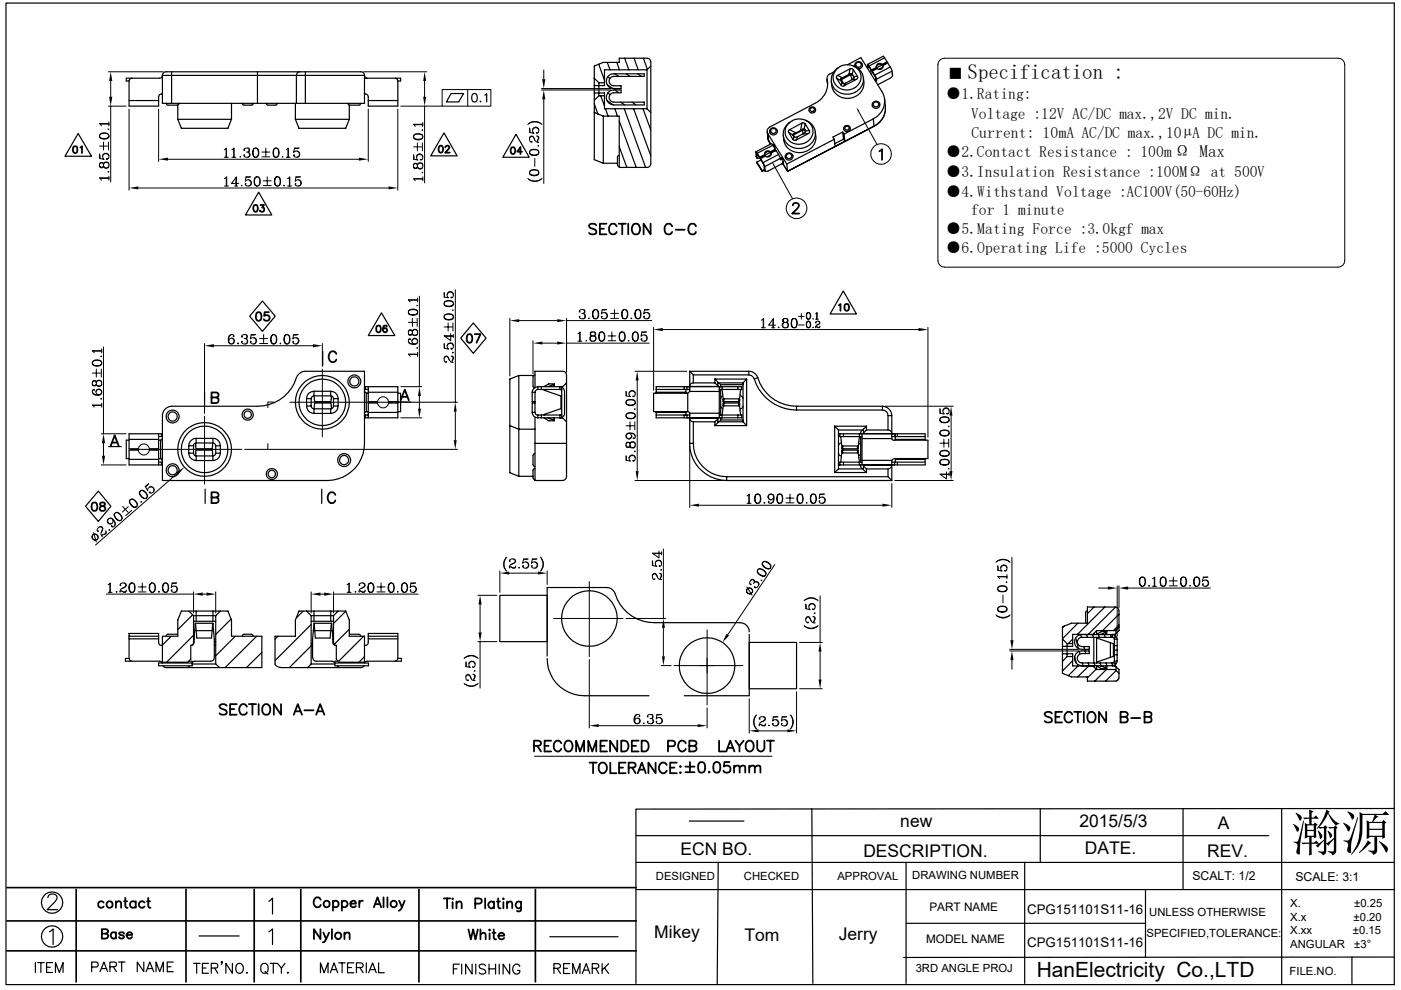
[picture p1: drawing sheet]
<svg xmlns="http://www.w3.org/2000/svg" width="297mm" height="210mm" viewBox="0 0 297 210" stroke-linecap="round" stroke-linejoin="round" font-family="sans-serif">
<defs><g id="words">
<text font-size="10.6" x="273.8" y="180.4">瀚源</text>
<g font-size="4.4">
<text x="205.2" y="16.7">Specification :</text>
<text x="219.8" y="207.2">HanElectricity Co.,LTD</text>
</g>
<g font-size="3.7">
<text x="190.9" y="175.4">new</text>
<text x="228.9" y="175.4">2015/5/3</text>
<text x="258.2" y="175.8">A</text>
<text x="144.3" y="181.2">ECN BO.</text>
<text x="183" y="181.7">DESCRIPTION.</text>
<text x="230" y="181.2">DATE.</text>
<text x="255.9" y="181.6">REV.</text>
<text x="138.7" y="198.9">Mikey</text>
<text x="157.8" y="199.5">Tom</text>
<text x="177.8" y="199.2">Jerry</text>
</g>
<g font-size="3.3">
<text x="200.9" y="16.7">■</text>
<text x="200.5" y="21">●1.Rating:</text>
<text x="205.9" y="25.1">Voltage :12V AC/DC max.,2V DC min.</text>
<text x="206" y="29.3">Current: 10mA AC/DC max.,10µA DC min.</text>
<text x="200.5" y="33.4">●2.Contact Resistance : 100mΩ Max</text>
<text x="200.5" y="37.5">●3.Insulation Resistance :100MΩ at 500V</text>
<text x="200.5" y="41.7">●4.Withstand Voltage :AC100V(50-60Hz)</text>
<text x="205.9" y="45.6">for 1 minute</text>
<text x="200.5" y="49.6">●5.Mating Force :3.0kgf max</text>
<text x="200.5" y="53.7">●6.Operating Life :5000 Cycles</text>
</g>
<g font-size="2.8">
<text x="217.8" y="193.7">CPG151101S11-16</text>
<text x="217.8" y="200.8">CPG151101S11-16</text>
</g>
<g font-size="2.6">
<text x="252.8" y="186.6">SCALT: 1/2</text>
<text x="274.7" y="186.8">SCALE: 3:1</text>
</g>
<g font-size="2.5">
<text x="197.1" y="193.2">PART NAME</text>
<text x="196.3" y="200">MODEL NAME</text>
</g>
<g font-size="2.4">
<text x="139.1" y="186.7">DESIGNED</text>
<text x="157.7" y="186.6">CHECKED</text>
<text x="177.5" y="186.6">APPROVAL</text>
<text x="193.4" y="186.4">DRAWING NUMBER</text>
<text x="243.7" y="194.3">UNLESS OTHERWISE</text>
<text x="273.6" y="192.4">X.</text>
<text x="273.6" y="195.3">X.x</text>
<text x="287" y="195.3">±0.20</text>
<text x="287.1" y="192.4">±0.25</text>
<text x="243.1" y="198.6">SPECIFIED,TOLERANCE:</text>
<text x="273.6" y="198.1">X.xx</text>
<text x="273.6" y="201">ANGULAR</text>
<text x="286.9" y="198.1">±0.15</text>
<text x="287.1" y="201">±3°</text>
<text x="194.1" y="206.2">3RD ANGLE PROJ</text>
<text x="273.4" y="206.8">FILE.NO.</text>
</g>
</g></defs>
<g fill="none" stroke="#000" stroke-width=".25">
<path d="M1.3 .6h294.3v208.2h-294.3zM27.4 17.2v5.3h6.2v-2a.65 .65 0 0 1 .8-.6M28 16.6l-.6 .3v.3M34.4 16h42.9M34.4 16v5.9h42.9v-5.9M34.4 16a.73 .73 0 0 1 .8-.8h41.3a.73 .73 0 0 1 .8 .8M34.4 16l-.3 .5-.3 .1h-7v.6h.6M36.4 15.2v6.7M54.6 15.2v6.7M63.6 15.2a.73 .73 0 0 0-.8 .8v5.9M64.7 15.2v6.7M77.3 16.6h7.6v.6h-.6"/>
<path d="M77.3 16l.3 .5 .3 .1M83.8 16.6l.5 .3v.3M84.3 17.2v5.3h-6.2v-2a.65 .65 0 0 0-.8-.6M95.6 19.8h2.7l-1 1.8h-2.7zM100.3 19.9a.58 .58 0 0 1 .8 .3 .9 .9 0 0 1-.6 1.4 1.14 1.14 0 0 1-.2-1.7zM126 14l1.9-.8h3.4v-.9h5.9a.79 .79 0 0 1 .8 .8v21.6a.79 .79 0 0 1-.8 .8h-5.9v-10.9h-3.4l-1.9-.7zM126 19.7h2.2v3.4h9M126 16.6l1 1M126.9 13.6l1.3 3.4M127 17.6h1.2M127 17.6v2.7M128.7 17.9l1.2 .9"/>
<path d="M128.8 13.2l.5 1.6M128.8 16.3l.8-.6 .5-.1h6.5v.6h-6.5a1 1 0 0 0-1 1 1 1 0 0 0 1 1h1.6v.6a2.74 2.74 0 0 1-2.9-.7 1.61 1.61 0 0 1 0-1.8zM128.8 16.3l.5 .3M128.8 19.7l.5 .3M129.2 19.4l.9-.3h1.6v.6h-1.6a1 1 0 0 0-1 1 1 1 0 0 0 1 1h6.5v.5h-6.5a1.6 1.6 0 0 1-1.5-1.1 1.6 1.6 0 0 1 .6-1.7zM130.3 15.6l.9 .6M130.4 19.1l.8 .6M130.8 13.2l.5 1.6M131.5 18.2l.2 .1M132.4 12.3l.9 2.5M132.8 15.6l.8 .6M134.4 12.3l.9 2.5"/>
<path d="M135.2 15.6l.8 .6M136.4 12.3l.9 2.4M137.2 14.8h-9v3.3h-2.2M137.2 14.8v8.3M138 14l-.8 .8M175.4 17.6v-.8v.9M176.8 15.2l-.8 .5a1.02 1.02 0 0 0-.6 1v1.4a4.5 4.5 0 0 1-2.6 3.8l-9.5 5a1.02 1.02 0 0 0-.6 1.1M177.4 16.6l.9 1.4M177.4 16.6l.8 .4M177.5 14.5l-.7 .7-.4 .8-.1 1.3M177.6 16l1 .5M177.6 16l-.2 .2v.4"/>
<path d="M178.2 17l.3 .6M178.3 18l.3 .3 .4-.1M178.3 17l.4 .6M178.4 16.6l-.2 .3v.1M178.4 16.9l.4 .8-.1-.1M178.4 16.6v.3M178.4 16.9l-.2 .1M178.5 17.6l-.2 .4M178.5 17.6a.51 .51 0 0 0 .8 0M178.6 16.5l-.2 .1M178.7 17.6v.1M179.3 17.6l-.3 .6"/>
<path d="M179.7 13.7l2.8-1.5 4.5 7.3 .6 1.5M180 15.8l-1.4 .7M180.2 15.6l.5 .1M180.2 14.6l-.2 1.2M180.2 15.6v.3M180.2 14.6l-2.6 1.4M180.2 15.9l-1.8 1M180.2 15.6l-.2 .2M180.2 14.6l.5-.1 .2 .3M180.3 15.9l.3 1M180.6 16.8h.1M180.7 16.9l-1.4 .7"/>
<path d="M180.7 15.7v.3l-.5-.1M180.7 15.7h.1M180.7 15.7l.3 .5M180.9 14.8l-.2 .9M180.9 14.8l.9 1.4M181 14l-.9-.3h-.9l-.8 .3-.9 .5M181 14l.2 .1M181 14l1 .8 .6 1.2-.1 .9-.4 .9-1.1 .9a2.8 2.8 0 0 1-3.3-.2 2.8 2.8 0 0 1-.8-3.2l.6-.8M181 16.3l.1 .2M181 16.2a.47 .47 0 0 1-.3 .7M181.2 14.1l.1 .1a2.97 2.97 0 0 1 1.8 2.3M181.2 14.1a.82 .82 0 0 1 .5-1 .82 .82 0 0 1 1.1 .4l.1 .5-.2 .2-.3 .3-.4 .1"/>
<path d="M181.2 14.1h.1M181.5 14h.1M181.6 16.8l-2.6 1.4M181.6 16.8l-.9 .1M181.8 16.2l.1 .3-.3 .3M181.8 16.2h-.8M183.1 16.5l.1 .9a3.4 3.4 0 0 1-3.1 3.4 3.4 3.4 0 0 1-3.7-2.7l-.1-.8M183.1 16.5a3.4 3.4 0 0 1-3.1 3.5 3.4 3.4 0 0 1-3.7-2.7M184 13.7l.3 .3M184 13.9l-.3 .3M184 13.9l.1 .3M184 13.7v.2"/>
<path d="M184.1 14h.1M184.1 14l.7 1M184.1 14v.2M184.1 14.2l-.2 .3M184.3 14l.5 .8M184.8 14.9l-.5 .3M184.8 14.8v.2M184.9 15.1l.8 1.6M184.9 15.1l.5 .8M185 15.4l-.4 .2M185.4 15.9l.4 .9M185.7 16.7l-.2 .3"/>
<path d="M185.7 16.7l.2 .3M185.8 14.3l-1 .5M185.8 14.3v.1l-1 .6M185.8 16.8l.1 .2M185.9 17l-.3 .3M187 13.7l-.4-.3-.4 .1-.4 .4v.4M187 13.7v.1M187 13.8l-1.2 .6M187 13.8l-.3-.2-.6 .1-.3 .5M187.2 13.9l1-.5 .5 .8M187.2 14.2l-.9 .5M187.2 14v-.1l-.1 .5-.4 .3h-.5l-.2-.2-1.1 .6"/>
<path d="M187.6 12.3l-3.3 1.7M187.6 12.3l-.3-.4-3.3 1.8M187.6 12.3l.5 .8M188.1 13.1l-1.1 .6M188.1 13.1l-1.1 .7M188.7 14.2l.4 .9M188.7 14.2l-3.3 1.7M189.1 15.1l-3.3 1.7M189.1 15.1l.1 1-.2 .4-2.9 1.5M189.2 15.6h.1M189.2 15.6v.1M16.6 28.3l2.8 4.8h-5.6z"/>
<path d="M27.4 21.3h6.2M35.2 21.9l.2 .3 .2 .1h2l.2-.1 .2-.3M37.7 25.3h11.4M37.7 22.3v3M37.7 25.3l.8 1.9h9.8l.8-1.9M49.1 21.9v3.4M51.3 21.9l.2 .3 .2 .1h1.6l.4-.4M56.4 21.9l.4 .4h1.6l.2-.1 .2-.3M62.6 25.3h11.5M62.6 21.9v3.4M62.6 25.3l.8 1.9h9.9l.8-1.9M73.8 21.9l.1 .3 .2 .1h2l.2-.1 .2-.3"/>
<path d="M74.1 22.3v3M78.1 21.3h6.2M94.1 28.2l2.8 4.8h-5.6zM101.8 21.5h.2zM102.8 20.2l.4-.4v1.8M109.4 28.5l2.8 4.8h-5.6zM126 22l.8 2.2M126.1 23.9l-.1 .1v9.8l1.9 .8M127 20.3h1.2M127 20.3l-1 1M127.4 20.3l.8 2.2M127.9 34.6h3"/>
<path d="M127.9 24.6v10M128.4 23.1l.5 1.5M128.7 21.3l1.3 .9M130.4 23.1l.5 1.5M131.3 31.1l1.6 4.4M131.3 25.6l3.6 9.9M131.3 33h-.2l-.2 .3v1.6l.2 .3 .2 .1M131.6 21.7l.8 .5M132.4 23.1l4.5 12.4M134 21.7l.8 .5M134.3 23.1l3.7 9.9M136.3 23.1l1.7 4.5"/>
<path d="M136.5 21.7h.1M137.2 23.1l.8 .8M160.2 32.2l.1 1M160.2 32.2l.3 .3M160.3 33.2l.2 .3M160.3 33.2h.1M160.4 32.5l.1 1M160.4 32.5h.1M160.4 32.5l.7 1M160.5 34.4l1.1 1.9M160.5 34.4l1.1 1.8M160.5 32.5l.6 .8"/>
<path d="M161.1 33.5h-.6M161.1 33.3v.2M161.2 33.6l.7 1.2 .2 1.2M161.2 33.6l.6 .9M161.3 33.9l-.8 .5M161.6 36.2v.1M161.8 34.5l.4 .8M162.1 36l.2 .3M162.1 36l.1 .3M162.1 36h.1M162.1 35.9l-.5 .3M162.1 36.1l-.5 .2"/>
<path d="M162.2 35.3v1M162.2 36.3h.1M162.7 28l.1 .3M162.7 28l.1 1.5M162.8 28.3l4 6.5M162.8 28.3l.2 1.6M162.8 29.5l.2 .4M163 29.9h.1M163 29.9l.4 .6-.4-.6M163.3 32.2l-.3-.2-.6 .1-.3 .3v.6l-1 .5M163.3 32.2v.1M163.3 32.3l-1.2 .6"/>
<path d="M163.3 32.3l-.7-.1-.4 .3-.1 .3-1 .5M163.5 32.5v.2l-.3 .5-.6 .1-.3-.2-1.1 .5M163.5 32.5v.1M163.5 32.5l1-.6 .6 .8M163.5 32.8l-.9 .5M163.5 32.6h.1M163.8 30.7v.1M163.8 30.8l.6 .8M163.8 30.8l-3.3 1.7M163.8 30.8l-.2-.3-3.4 1.7M163.9 30.7l.2 .3M164 30.7l.5 1.2"/>
<path d="M164 30.7l-.2 .1M164.1 31l-.1 .1M164.1 31.9h.2M164.2 31.9l.1 .1M164.3 32v-.1v.1M164.4 31.6v.2M164.4 31.6l-1.1 .6M164.4 31.7v.1M164.4 31.8l-1.1 .5M165.1 32.7l.3 .9M165.1 32.7l-3.3 1.8M165.4 33.6l.1 .2h.3"/>
<path d="M165.4 33.6l-3.2 1.7M165.6 33.5l.2 .3M165.6 33.5l-.2 .1M165.7 33.4l.4 .9M165.7 33.4l-.1 .2M165.7 33.5h-.1M165.9 33.8h-.1M166 34.4v.4M166 34.6l-3.3 1.7h-.4M166 34.7l-.3 .1M166 34.8l1 1.5M166.1 34.3v.3l-.1-.2"/>
<path d="M166.1 34.3l-.1 .1M166.6 33.5v.1M166.8 33.3h.1M166.8 34.8l.2 1.5M167 36.3h.1M167.2 28.1l.9 1.4M167.2 28.1l.9 .5M167.4 27.5l-.3 .3 .1 .3M167.4 27.5l1.4 .7M168.1 29.5l.4 .3 .3-.1M168.1 28.6h.1M168.1 28.6l.1 .1"/>
<path d="M168.2 28.7l.2 .3M168.2 28.7l.1 .2M168.3 28.3v.3M168.3 28.3l-.2 .3M168.3 28.6l-.1 .1M168.4 29l-.3 .5M168.8 28.2l-.5 .1M169.2 28.9l-.4 .8M169.2 28.9l-.4 .2-.4-.1M169.7 27.7l-.9 .5M170 26.1l.3-.1 .4 .3M170 26.1l-.3 1.6"/>
<path d="M170 26.1l-2.6 1.4M170.1 27.7l.2 .6M170.2 27.4l-.5 .3M170.2 27.4v.2M170.2 27.6l-1.9 1M170.2 28.4l-1 .5M170.5 27.3l-.3 .1M170.5 27.3l.1 .1M170.6 27.4l.1 .3-.5-.1M170.6 27.4l.1 .2M170.7 26.3l.9 1.4M170.7 26.3l-.2 1"/>
<path d="M170.7 27.6v.3M170.7 27.6l.1 .2 .8-.1M170.8 25.5l-.8-.2h-1.1l-.6 .1-1 .7-1 1.1-.3 1 .1 .6M170.8 25.5l1 .7 .6 1.3v.7l-.3 .9-.7 .8-.6 .3a2.81 2.81 0 0 1-3.2-.1 2.81 2.81 0 0 1-1-3.1l.9-1.1M170.8 27.7l-.1 .3-.5 .4M170.8 25.5l.2 .1a2.99 2.99 0 0 1 1.9 2.4M171.4 28.3l-1.2 .1M171.4 28.3l-2.6 1.4M171.6 27.7l.1 .3-.3 .3M172 22.8l-.1 .1a.42 .42 0 0 0-.1 .6 .42 .42 0 0 0 .6 .1M172 22.8h.1M172 22.8l.5 .1a.4 .4 0 0 1 .2 .4 .4 .4 0 0 1-.3 .3"/>
<path d="M172.4 23.6h.1M172.9 28v.3a3.4 3.4 0 0 1-3.2 3.2 3.4 3.4 0 0 1-3.6-2.7M172.9 28v.9a3.5 3.5 0 0 1-2.1 3.2 3.5 3.5 0 0 1-3.8-.7l-.6-.9-.3-1.7M176.9 29.5l.2 1.6M176.9 29.5l-10.1 5.3M178.7 28l-2.1 1.1 .3 .4M178.7 28l.1 1.5M178.7 28l.3 .4M178.8 29.5l-1.8 1M179 28.4l.1 1.6-.3-.5M185.1 25.2l-6.1 3.2M185.1 25.2l.2 1.5"/>
<path d="M185.3 26.7l-18.3 9.6M185.3 26.8l-18.3 9.5M185.3 26.7v.1M186.2 21.8v.1M187.6 21a4.3 4.3 0 0 1-2.5 4.2M187.6 21l.1 1.5M187.7 22.5a4.4 4.4 0 0 1-2.4 4.3M187.7 22.5a4.3 4.3 0 0 1-2.4 4.2M54.8 40.7l2.8 4.9h-5.6zM55.6 63.8l2.8 3.2-2.8 3.3-2.7-3.3zM68.4 74.5v3M80.9 66.3l2.8 4.8h-5.6z"/>
<path d="M100.3 68.5l2.8 3.2-2.8 3.2-2.6-3.2zM110 79.6l-1.9 .8v9.8l1.9 .8h3.4M110 79.6h3.2M110 79.6v21.4M113.4 79.5l-.4 .4v2l.3 .3M146.2 78.7l.8 .8M146.2 78.7h12.6M146.2 78.7v3.2M147 79.5v1.7M147 79.5h11.8M158.8 78.7a2.03 2.03 0 0 1 1.9 1.4M158.8 79.5l.5 .1 .6 .7"/>
<path d="M158.8 78.7v.8M178.8 61.7l2.8 4.9h-5.6zM23 94.7h2.7M26.8 97.2h.6M27.4 97.4h6.2M27.4 93.2h6.2M27.4 93.3h-.6v4M29.3 95.4h-1.9v3.2h7M31.7 95.4h1.9v3.2M33.6 97.2a.6 .6 0 0 1 .8 .5M33.6 98h.8M33.6 93.3h.5"/>
<path d="M33.6 92v3.1h-1.9M33.6 92.6h.8M34.1 93.3v4M34.2 92v.6M34.2 98v.6M34.4 92h-7v3.1h2M34.4 93l-.3 .3M35 86.7l.9-.5 .5-.1h18.2a8.7 8.7 0 0 0 8.5-6.4 2.02 2.02 0 0 1 1.6-1h12.6v15.3a7.8 7.8 0 0 1-7.9 7.9h-35v-13.8l.3-1zM40 94.5v1.6M40 96.1h1M40 94.5h1M40 96.1a1.55 1.55 0 0 0 1.6 1.5"/>
<path d="M41 94.5v1.6M41 96.1l.1 .3 .5 .3M41.5 96.6v-1.2h3.5l.1 1.2M41.6 97.6h3.5M41.6 96.7h3.5M41.6 92.9v1M41.6 96.7v.9M41.6 93.9h3.5M41.6 92.9h3.5v1M41.6 92.9a1.61 1.61 0 0 0-1.6 1.6M41.6 93.9l-.5 .3-.1 .3M43.4 83.2v3"/>
<path d="M45.1 93.9l-.1 1.2h-3.4l-.1-1.1M45.1 96.7v.9M45.1 92.9a1.55 1.55 0 0 1 1.6 1.6M45.1 93.9l.6 .3v.3M45.7 96.1h1M45.7 94.5h1M45.7 94.5v1.6M45.7 96.1l-.3 .5-.3 .1M46.7 94.5v1.6M46.7 96.1a1.55 1.55 0 0 1-1.6 1.5M65 86.1h1M65 84.5h1"/>
<path d="M65 84.5v1.6M65 86.1a1.55 1.55 0 0 0 1.6 1.6M66 86.1l.3 .5 .3 .1M66 84.5v1.6M66.6 87.7h3.5M66.6 86.7h3.5M66.6 83.9h3.5M66.6 83h3.5M66.6 83v.9M66.6 86.7v1M66.6 83a1.55 1.55 0 0 0-1.6 1.5M66.6 83.9l-.5 .3-.1 .3"/>
<path d="M66.6 83.9l.1 1.3h3.4l.2-1.2M66.6 86.6l.1-1.1h3.4l.2 1.1M70.1 83v.9M70.1 86.7v1M70.1 83a1.55 1.55 0 0 1 1.6 1.5M70.1 83.9l.5 .3 .1 .3M70.7 86.1l-.3 .5-.3 .1M70.7 86.1h1M70.7 84.5h1M70.7 84.5v1.6M71.7 84.5v1.6M71.7 86.1a1.55 1.55 0 0 1-1.6 1.6"/>
<path d="M77.3 88h.8M77.3 82h7v3.2h-1.9M77.3 82.6h.8M77.3 82.9a.72 .72 0 0 0 .8 .5M77.5 82v.6M77.5 88v.6M77.7 87.3h.4M77.7 83.3v4M77.7 87.3l-.4 .3M78.1 87.4h6.2M78.1 82v3.2h1.9M78.1 83.2h6.2"/>
<path d="M80 85.5h-1.9v3.1M82.4 85.5h1.9v3.1h-7M84 85.2h3.1M84.3 83.4h.6v3.9h-.6M108.3 90.3l-.2 .1v9.8l1.9 .8M112.8 87.4h.6M112.8 83.2v2h.6M112.8 83.2h.6M112.8 87.4a1.16 1.16 0 0 0 1.2 1.2M113.4 82.2v-3.5h5.9a.79 .79 0 0 1 .8 .8v21.6a.88 .88 0 0 1-.8 .8h-5.9v-13.4M113.4 85.5h-.6v1.9M113.4 94h6.7"/>
<path d="M113.4 83.2v4.2M113.4 87.4l.3 .6h.3M113.4 96.2h-.2l-.2 .3v2l.2 .4h.2M113.4 99.3l-.2 .1-.2 .3v1.6l.2 .3 .2 .1M114 88.6h4.7M114 88h5.1M114 82h4.7M114 82v.6M114 88v.6M114 82a1.23 1.23 0 0 0-1.2 1.2M114 82.6l-.3 .1-.3 .5M114.8 82v.6"/>
<path d="M114.8 88v.6M115.4 88.6l.9 .6h1.2v-.6M115.4 81.9l.9-.5h1.2v.5M115.4 82.6v.1l3.5 1.3v2.6l-3.5 1.3v.1M116.2 82l1.1-.4 .1 .4M117.4 88.6l-.1 .5-1.1-.5M118.7 82v.6h-4.7M118.7 81.9h.4v6.7h-.4M118.7 88v.6M118.7 82a1.01 1.01 0 0 1 1 1v4.6a.94 .94 0 0 1-1 1M118.8 82.6h.3M118.9 82.7l.2 .1"/>
<path d="M119.1 87.8l-.2 .2M119.2 88.5l.9 .9M120.1 81.2l-.9 .9M139.1 87.3v1.3h18.1v-.6h-4.7M139.1 88h7.1M139.1 87.4h6.3M139.1 83.2h6.3M139.1 82.6h7.1M145.1 82v.6M145.1 88v.6M145.4 82.6v.8M145.4 87.3v.7"/>
<path d="M145.6 82.6v-.6l.6 .1a1.09 1.09 0 0 1-.3 1.2l-7.3 .1v3.9h7.2M145.8 87.3h.2l.2 .4-.1 .9h-.5v-.6M145.8 83.3v4M146.2 87.6h6.3M146.2 88.6l.2 .6 .6 .2M146.2 94a7.8 7.8 0 0 0 7.9 7.9M146.2 94h.8M146.2 88.6h6v1l-.6 .6M146.2 88.6v5.4M146.2 83h6.3M147 81.2l-.5 .1-.3 .6M147 94a7.1 7.1 0 0 0 7.1 7.1"/>
<path d="M147 89.4v4.6M147 89.4h4.6M147 81.2h4.6M151.6 80.4l.6 .6v.9h-6M151.6 80.4v.8M151.6 89.4v.8M151.6 90.2h6.7M151.6 81.2l.6 .6M151.6 80.4h6.7M152.2 88.8l-.6 .6M152.5 82.6h4.7v-.6h-18.1v1.4M152.8 86.1l.4 .5"/>
<path d="M152.8 81.6v.4M152.8 82.6v5.4M152.8 88.6v.5M153.2 83.9l-.3 .2-.1 .4M153.3 84.7v.5M153.3 84.6l-.2-2.6h-.5l-.1 6.4 .1 .2h.5l.2-2.6M153.3 85.5v.4M153.3 85.5h3.5M153.3 85.2h3.5M153.3 84.6h3.5M153.3 84.6v.6M153.3 85.5v.5"/>
<path d="M153.3 86h3.5M153.5 84.6v.6M153.5 85.5v.5M156.4 82v.6M156.4 88v.6M156.7 84.6v.6M156.7 85.5v.5M156.8 86l.3 2M156.8 85.5l.1 .4M156.8 84.6v.6M156.8 85.5v.5M156.9 84.7l-.1 .5"/>
<path d="M156.9 83.9l.3 .1 .3 .5M157.1 82.6l-.3 2M157.5 86.1l-.3 .5-.3 .1M157.5 89.1h-4.7l-.2 .2-.4 .1h5.3M157.5 81.2h-5.3l.4 .1 .2 .3h4.7M157.5 89.4l.8 .8M157.5 81.2v8.2M158.3 80.4v9.8M158.3 80.4l-.8 .8M159.9 80.3a9.4 9.4 0 0 0 9 6.6M160.7 80.1a8.5 8.5 0 0 0 8.2 6M160.7 80.1l-.8 .2"/>
<path d="M168.9 86.1h18.2M168.9 86.9h18.2M168.9 86.1v.8M177 90.4h6.7M177 90.4l.8 .8M177 90.4v9.8M177.8 91.2h5.3l-.5 .3-.1 .5M177.8 98.6h.3M177.8 91.9h.3M177.8 91.2v8.2M177.8 96.1l.3 .5 .3 .1M177.8 99.4l-.8 .8"/>
<path d="M178.2 92.6l.3 2M178.4 93.9l-.5 .3-.1 .3M178.5 94.7v.4M178.5 95.4h3.4M178.5 95.1h3.4M178.5 96h3.4M178.5 94.6h3.4M178.5 94.6v.5M178.5 95.4v.6M178.5 96l-.3 2M178.5 95.4v.5M178.7 94.6v.5"/>
<path d="M178.7 95.4v.6M178.8 92v.6M178.8 98v.6M181.8 94.6v.5M181.8 95.4v.6M181.9 96l.3 2M181.9 95.4l.1 .5M181.9 94.6v.5M181.9 95.4v.6M182 94.7l-.1 .4M182.1 93.9l.2 .2 .2 .4M182.2 92.6v-.6l.6 .1v6.4l-.6 .1v-.6"/>
<path d="M182.2 92.6l-.3 2M182.5 98.6a.69 .69 0 0 0 .6 .8h-5.3M182.5 92.6v5.4M182.5 96.1l-.4 .5M182.8 92.6h-4.7v-.6h18v1.3M182.8 97.6h6.3M182.8 93h6.3M183.1 98.8l.6 .6M183.7 99.4h4.6M183.7 91.2h4.6M183.7 90.4l-.6 .6v.9h6M183.7 90.4v.8"/>
<path d="M183.7 99.4v.8M183.7 91.2l-.6 .6M187.1 86.1v.8M187.1 86.1a2.02 2.02 0 0 1 2 2M187.1 86.9a1.16 1.16 0 0 1 1.2 1.2M188.3 88.1h.8M188.3 91.2l.5 .1 .3 .6M188.3 88.1v3.1M188.3 99.4v1.7M189.1 98h7M189.1 92.6h7M189.1 98.6h-6v1l.6 .6"/>
<path d="M189.1 92.9l.1 .4h.3h7.2v3.9l-7.3 .1a1.13 1.13 0 0 0-.3 1.2l.6 .1v-.6M189.1 98.6l-.4 .7-.4 .1M189.1 88.1v3.8M189.1 98.6v3.3M189.7 92.6v-.6h-.5l-.1 .9M189.8 97.4h6.3M189.8 93.2h6.3M189.8 92v1.3M189.8 97.2v.8M190.3 92v.6M190.3 98v.6M196.1 97.2v1.4h-18v-.6h4.7"/>
<path d="M20.8 104.1l2.7 3.2-2.7 3.3-2.7-3.3zM43.5 103.7v3M68.2 103.7v3M110 101h3M154.1 101.9h35M154.1 101.1h34.2M154.1 101.1v.8M177 100.2h6.7M188.3 101.1l.8 .8M27.4 135.4h6.2M27.4 134.9h6.2M27.4 139.6v.3l.6 .3"/>
<path d="M27.4 139.6h-.8v.6h7.2l.4 .1 .2 .3M34.4 136.8a.65 .65 0 0 1-.8-.5v-2h-6.2v5.3M36.3 134.9l-1.9 1.9M37.7 134.5h-2.1l-.3 .2-.1 .2M40 129.6l1 .9h4.7M40.8 130.4l-3.1 3.1M41 136h.1M41 131.7h4.7M41 134.7l-5.7 5.7M41 130.5v5.8v.2l-.6 .3v3l-.6 .6h-5.4M41.3 133.7h4M41.3 133.7l-.2 2.6-.1 .2-.5 .3"/>
<path d="M41.4 132.1h3.7M41.4 132.7l-.1 1M41.6 129.6v2.1M45.1 129.6v2.1M45.1 132.1l.1 .5M45.1 132.1l-.3 3.2h-3.1l-.2-3.2-.2 .5M45.1 132.7l.2 1M45.3 133.7l.1 1.8v3.9a.74 .74 0 0 1-.8 .8h-3.3l-.5 .3-.1 .3h5M45.4 136.8h.3M45.4 136h.3M45.7 130.5v10.3M46.7 129.6l-1 .9"/>
<path d="M49 131.3l-3.3 3.2M49.9 134.9l-4.2 4.1M51.3 134.9l.4-.4h1.6l.4 .2v.2M54.4 134.9l-6.7 6.6M55.5 138.3l-3.2 3.2M58.9 134.9l-.6 .6M64.3 129.6l-1.5 1.4M65 129.6l1 .9M66 136.8h.3M66 136.5h.3M66 131.7h4.7M66 130.5h4.7"/>
<path d="M66 132.4l-7.7 7.7M66 136.9l-4.6 4.6M66 130.5v10.3M66.4 133.7h4.1M66.4 133.7l-.1 1.8v3.9a.79 .79 0 0 0 .8 .8h3.3l.6 .4M66.6 132.1h3.7M66.6 129.6v2.1M66.6 132.1l-.1 .5M66.6 132.7l-.2 1M66.6 132.1l.3 3.2h3.1l.3-3.2M70.1 129.6v2.1M70.3 132.7l.2 1"/>
<path d="M70.3 132.1l.1 .5M70.5 133.7l.1 2.6 .1 .2 .5 .3M70.7 136.5h.1M70.7 130.5v5.8l.3 .5h.3v3l.6 .6h5.4M71.7 129.6l-1 .9M73.3 129.6l-2.6 2.6M74.1 133.4l-3.3 3.2M74.1 134.5h2l.4 .4M77.1 134.9l-5.3 5.3M77.3 136.8a.65 .65 0 0 0 .8-.5v-2h6.2v5.3M77.3 139.2l-1.2 1.2M78.1 135.4h6.2"/>
<path d="M78.1 134.9h6.2M84.3 139.6v.3l-.5 .3M84.3 139.6h.8v.6h-7.2l-.4 .1-.2 .3M106 126.2h10v9.8h-10zM116 139.6a7.8 7.8 0 0 0 7.9 7.9h13.7M158.9 136.2h10v9.8h-10zM158.9 134a1.95 1.95 0 0 0-2-2h-18.2a8.8 8.8 0 0 1-8.5-6.5 1.79 1.79 0 0 0-1.7-.9h-12.5v14.5M158.9 134.5v13h-13.8M225.3 137h2.1v-2.5h9l.8-.8v-4.2a.79 .79 0 0 0-.8-.8h-5.8v3.4h-3.4l-1.9 .8v9.9l1.9 .7h3.4v.9h5.8a.79 .79 0 0 0 .8-.8v-1.6l-.8-.8h-.6M225.3 138.6h2.1v2.6h4.3l.8 .8M225.3 135.5l.9 1M225.6 132.7l-.3 .5"/>
<path d="M226.2 139.2h1.2M226.2 136.5h1.2M226.2 136.5v2.7M226.2 139.2l-.9 1M227.4 135.5l-.9 1M227.8 139.2l.4 1.5M228.1 135.3l.5 2.2M228.5 132.1l-3.2 3.3M228.8 138.1l.2 .6M229.1 134.5l.2 .6M229.4 134.5a1.57 1.57 0 0 0-1.6 1.6 1.57 1.57 0 0 0 1.6 1.6h1.5v-.6h-1.5a.97 .97 0 0 1-1-1 .97 .97 0 0 1 1-1h6.4v-.6a1.01 1.01 0 0 1 1.1 1M229.8 137.1l.2 .6"/>
<path d="M230 138l.2 .6M230.4 134.5l.2 .6M230.6 129.5l-.4 .2v.2v2.1l.1 .1M231.7 134.5l.1 .6M231.9 134.3v.2M231.9 135.1v5.5M232 128.7l-1.4 1.4M232.5 133.7v.8l1-.6h1.2v.6M232.5 135.3l3.6 1.2v2.7l-3.6 1.2M232.5 135.1v5.5M232.5 133.7l-.8 .8M232.9 134.5l.2 .6"/>
<path d="M233.3 134.5l1.1-.4 .2 .4M234.2 134.5l.1 .6M234.2 128.7l-5.8 5.8M235.4 134.5l.2 .6M235.4 136.3v3.1M236.1 135.2l.2 .3M236.3 138.8h.6M236.3 137.8h.6M236.3 136.9h.6M236.3 135.5h.6M236.3 134.5v.1M236.3 135.5v4.7"/>
<path d="M236.4 134.7v.4h-.5M236.5 128.7l-5.8 5.8M236.6 133.6v.7M236.9 135.5v4.7M237.2 130.2l-3.4 3.5M237.2 132.5l-1.1 1.2M237.2 132.9l-.8 .8h-3.9M34.4 140.6v-5.7h3.3v-3.4l.8-1.9h9.8l.8 1.9v3.4h6.4v6.6h-20.3h-.3l-.3-.3M40 140.2h.7v1h-7.1v-.6h7.1M40.2 141.2l-.4 .3M45.7 140.8l.8 .7M66 140.8h5"/>
<path d="M66 140.8l-.8 .7M71.5 141.2l.4 .3M71.7 140.2h-.7v1h7.1v-.6h-7.1M77.3 140.6v-5.7h-3.2v-3.4l-.8-1.9h-9.9l-.8 1.9v3.4h-4.3v5.9a1.55 1.55 0 0 0 1.6 .7h16.6l.7-.3M227.4 140.1l-2.1 2.2M228.6 141.2l-2.1 2.1M229.5 140.6l.1 .6M230.3 143.6h.3M230.7 140.6l.2 .6M230.9 141.2l-2.4 2.3M231.9 141.2v.2M232 140.6l.2 .6"/>
<path d="M232.4 141.9l-1.8 1.8M232.5 142h3.9l.8 .8M233.3 140.6l.1 .6M234.5 140.6l.2 .6M234.6 142l-2.5 2.4M234.6 141.2l-.2 .4-1.1-.4M234.7 141.2v.6h-1.2l-1-.6v.8M235.8 140.6v.3M235.8 140.6v.6M236.3 140.2l-.2 .3M236.3 140.2h.6M236.3 141.1v.1"/>
<path d="M236.4 140.9v-.3h-7a1 1 0 0 1-1-1 1 1 0 0 1 1-1h1.5v-.6h-1.5a1.57 1.57 0 0 0-1.6 1.6 1.57 1.57 0 0 0 1.6 1.6h6.4M236.6 141.3v.8M236.7 142.2l-2.3 2.2M236.9 140.2a1.01 1.01 0 0 1-1.1 1M237.2 143.9l-.5 .5M134.8 177.2h134.2M146.1 174.1h11.6M172.1 171.4l.2 37.1M220.6 171.4v11.5M250.8 171.4v17.2M271.7 171.5v37.3M295.5 171.4l-160.7 .1v37"/>
<path d="M10.2 190.3a.77 .77 0 0 1 .6-.7h.6a.78 .78 0 0 1 .5 1.2l-1.9 2.1h2.2M10.5 197.6l.8-.6v3.3M42.2 198.4h8.5M57 197.6l.8-.6v3.3M57 191.1l.8-.7v3.4M116.6 198.6h14.4M134.8 188.6h160.7M134.8 182.9h160.7M152.3 182.9l-.2 25.7M192.1 182.9v25.6M192.1 195.8h50.6M217.3 182.9v25.6"/>
<path d="M242.9 188.6v14.3M7.5 204.1v2.1M8 204.1h1.4M8.7 204.1v2.1M9.9 205.1h.8M11.2 204.1h-1.3v2.1h1.3M11.8 206.2v-2.1l.8 2.1 .8-2.1v2.1M19.4 205h1.3l.1-.4-.1-.6h-1.3v2M21.2 206l.8-2 .8 2M21.5 205.4h1M23.3 205l1.2-.1 .2-.4-.1-.4-.4-.1h-.9v2M24 205l.7 1"/>
<path d="M25.1 204h1.4M25.8 204v2M30.5 204v2l-1.4-2v2M31 206l.8-2 .8 2M31.3 205.4h1M33.1 206v-2l.8 2 .7-2v2M35.5 205h.7M36.7 204h-1.2v2h1.2M41 204.3h1.4M41.7 204.3v2.1M42.9 205.2h.8M44.2 204.3h-1.3v2.1h1.3"/>
<path d="M44.8 205.3l1.2-.1 .2-.3-.1-.4-.4-.2h-.9v2.1M45.5 205.2l.7 1.2M47.1 204l-.1 .1-.1-.1 .1-.1a.37 .37 0 0 1-.1 .6M49.3 204.3v2.1l-1.4-2.1v2.1M50.2 204.6a.88 .88 0 0 1 1.1-.1 .88 .88 0 0 1 .3 1.1 .8 .8 0 0 1-.8 .8 .8 .8 0 0 1-.8-.8zM52.3 206.2h.2l-.1 .2zM55.5 204.5l.3-.2a1.08 1.08 0 0 1 1.1 .7 1.08 1.08 0 0 1-.4 1.2l-.2 .2a1.09 1.09 0 0 1-1-.7 1.09 1.09 0 0 1 .2-1.2zM56.2 206l.6 .5M57.3 204.3h1.4M57.9 204.3v2.1M58.8 204.3l.9 .9v1.2M60.4 204.3l-.7 .9"/>
<path d="M61 206.1l.1 .1-.1 .2-.1-.2zM67.9 206.2v-2.1l.8 2.1 .8-2.1v2.1M70 206.2l.8-2.1 .8 2.1M70.3 205.6h1M71.8 204.1h1.4M72.5 204.1v2.1M73.7 205.1h.8M75 204.1h-1.3v2.1h1.3M75.6 205.1h.9a.48 .48 0 0 0 .5-.3 .48 .48 0 0 0-.2-.5l-1.2-.2v2.1M76.3 205.1l.7 1.1M77.7 204.1v2.1M78.2 206.2l.8-2.1 .8 2.1"/>
<path d="M78.5 205.6h1M80.3 204.1v2.1h1.2M96.1 205.4h.8M97.4 204.4h-1.3v2.1M97.9 204.4v2.1M100.1 204.4v2.1l-1.4-2.1v2.1M100.9 204.4v2.1M103 204.8a.76 .76 0 0 0-.8-.4 .76 .76 0 0 0-.6 .5l.4 .5a1.08 1.08 0 0 1 1 .5v.3a.95 .95 0 0 1-1.4 0M103.7 205.4h1.4M103.7 204.4v2.1M105.1 204.4v2.1M105.8 204.4v2.1"/>
<path d="M108.1 204.4v2.1l-1.4-2.1v2.1M110.2 204.9a.77 .77 0 0 0-.9-.5 .77 .77 0 0 0-.6 .9 .89 .89 0 0 0 .3 1 .89 .89 0 0 0 1.2-.1v-.5h-.5M117.4 205.3h.9a.56 .56 0 0 0 .5-.6l-.5-.4h-.9v2.1M118.1 205.3l.7 1.1M119.5 205.3h.8M120.8 204.3h-1.3v2.1h1.3M121.4 206.4v-2.1l.8 2.1 .8-2.1v2.1M123.5 206.4l.8-2.1 .8 2.1M123.8 205.7h1M125.6 205.3l1.2-.1 .1-.3v-.4l-.5-.2h-.8v2.1M126.3 205.3l.6 1.1M127.7 204.3v2.1"/>
<path d="M128.2 205.2l.8 1.2M129 204.3l-1.3 1.4M286.6 202.9v5.6M295.5 202.9l-103.9 .1"/>
<circle cx="182" cy="13.8" r=".56"/>
<circle cx="164" cy="27.7" r=".57"/>
<circle cx="164" cy="27.9" r=".79"/>
<circle cx="167.3" cy="33.2" r=".8"/>
<circle cx="167.3" cy="33.1" r=".57"/>
<circle cx="172.3" cy="23.3" r=".68"/>
<circle cx="179.5" cy="27.2" r=".44"/>
<circle cx="179.6" cy="27.3" r=".67"/>
<circle cx="185.7" cy="22.1" r=".56"/>
<circle cx="185.8" cy="22.2" r=".78"/>
<circle cx="36.6" cy="88.3" r=".98"/>
<circle cx="36.6" cy="99.7" r=".98"/>
<circle cx="36.6" cy="99.7" r="1.38"/>
<circle cx="36.6" cy="88.3" r="1.38"/>
<circle cx="43.4" cy="95.3" r="4.9"/>
<circle cx="43.4" cy="95.3" r="5.7"/>
<circle cx="52.5" cy="87.9" r="1.19"/>
<circle cx="52.5" cy="87.9" r=".79"/>
<circle cx="68.4" cy="85.3" r="4.9"/>
<circle cx="68.4" cy="85.3" r="5.7"/>
<circle cx="73" cy="97.5" r=".98"/>
<circle cx="73" cy="97.6" r="1.38"/>
<circle cx="75.1" cy="80.9" r=".98"/>
<circle cx="75.1" cy="80.9" r="1.38"/>
<circle cx="57.6" cy="100.5" r=".77"/>
<circle cx="57.6" cy="100.5" r="1.18"/>
<circle cx="125" cy="131.1" r="5.9"/>
<circle cx="149.9" cy="141.1" r="5.9"/>
<circle cx="11" cy="198.5" r="2.26"/>
<circle cx="11" cy="191.4" r="2.26"/>
</g>
<g fill="none" stroke="#000" stroke-width=".38">
<path d="M15.7 31.1h.5l.2 .2v.9a.47 .47 0 0 1-.5 .3 .47 .47 0 0 1-.4-.3v-.9zM17 31.3l.4-.3v1.5M93.2 31a.43 .43 0 0 1 .7 .2l.1 .3a.67 .67 0 0 1-.6 .9 .93 .93 0 0 1-.2-1.4zM94.4 31.3l.3-.4 .4 .1 .2 .2-.2 .4-.7 .8h1M108.5 31.3l.3-.1a.78 .78 0 0 1 .4 .8 .78 .78 0 0 1-.5 .7 .93 .93 0 0 1-.2-1.4zM110.7 32.2h-1l.6-1v1.5M186.5 32.1l.5-.5v2.3M53.9 43.5h.3a.78 .78 0 0 1 .5 .7 .78 .78 0 0 1-.6 .7 .93 .93 0 0 1-.2-1.4zM55.2 43.5h.8l-.4 .5a.47 .47 0 0 1 .4 .4 .47 .47 0 0 1-.4 .6 .47 .47 0 0 1-.5-.4M126.4 47.8a.85 .85 0 0 0-.8-.4 .85 .85 0 0 0-.7 .6l.2 .3 .9 .3a.57 .57 0 0 1 .2 1 1.17 1.17 0 0 1-1.3-.2M127.2 48.5h.8M128.6 47.4h-1.4v2.3h1.4"/>
<path d="M130.7 48a.82 .82 0 0 0-.9-.6 .82 .82 0 0 0-.7 .9 .99 .99 0 0 0 .2 1.1 .99 .99 0 0 0 1.1 .2l.3-.4M131.2 47.4h1.5M131.9 47.4v2.3M133.2 47.4v2.3M134.4 47.5a1.11 1.11 0 0 1 1.3 .5 1.11 1.11 0 0 1-.2 1.4 .85 .85 0 0 1-1 .3 .85 .85 0 0 1-.5-.9v-.5zM137.9 47.4v2.3l-1.4-2.3v2.3M142.5 48a.82 .82 0 0 0-.9-.6 .82 .82 0 0 0-.7 .9 .99 .99 0 0 0 .2 1.1 .99 .99 0 0 0 1.1 .2l.3-.4M143.3 48.7h1.9M147.5 48a.82 .82 0 0 0-.9-.6 .82 .82 0 0 0-.7 .9 1 1 0 0 0 .3 1.1 1 1 0 0 0 1.1 .2l.2-.4M168.1 43.5l.2-.4a.75 .75 0 0 1 1.1 .4l-.3 .7-1.1 1.1h1.5M54.5 66.3l.4-.1a1.06 1.06 0 0 1 0 1.8h-.1a1.17 1.17 0 0 1-.3-1.7zM57 66.2h-.9l-.1 .8a.65 .65 0 0 1 1 0 .65 .65 0 0 1-.1 .9 .65 .65 0 0 1-1-.2"/>
<path d="M71.3 75a.83 .83 0 0 0-.9-.5 .83 .83 0 0 0-.7 .9v.5a.82 .82 0 0 0 .7 .9 .82 .82 0 0 0 .9-.6M80 69.1l.3-.1a.78 .78 0 0 1 .5 .8 .78 .78 0 0 1-.6 .7 .93 .93 0 0 1-.2-1.4zM82 69.2v-.1a.72 .72 0 0 0-.9 .5 .72 .72 0 0 0 .5 .9 .44 .44 0 0 0 .5-.4 .44 .44 0 0 0-.4-.5 .44 .44 0 0 0-.5 .4M99.2 70.9a.58 .58 0 0 1 .9 .3 1.19 1.19 0 0 1-.5 1.5h-.1a1.17 1.17 0 0 1-.3-1.8zM100.6 70.8h1.3l-.9 1.9M177.9 64.7l.3-.2v1.4M179.3 64.5h.3a.78 .78 0 0 1 .4 .7 .78 .78 0 0 1-.5 .7 .93 .93 0 0 1-.2-1.4zM23.5 94.6l.8-2.3 .9 2.3M23.8 93.8h1.1M45.8 84.3l.3 .1a.59 .59 0 0 1 .2 .6 .59 .59 0 0 1-.5 .5h-1v-2.3h1l.4 .2 .1 .4-.2 .4-1.3 .1M84.9 84.9l.9-2.3 .9 2.3M85.3 84.1h1"/>
<path d="M19.7 106.6a.61 .61 0 0 1 .8 .3 .89 .89 0 0 1-.6 1.4 1.14 1.14 0 0 1-.2-1.7zM21.3 106.6a.36 .36 0 0 0 .2 .6 .64 .64 0 0 1 .7 .3 .64 .64 0 0 1 0 .7l-.6 .1a.51 .51 0 0 1-.5-.5 .51 .51 0 0 1 .5-.5l.4-.1a.36 .36 0 0 0 .2-.6zM45.8 105.5l.3 .1a.62 .62 0 0 1 .2 .6 .62 .62 0 0 1-.5 .5h-1v-2.3h1a.57 .57 0 0 1 .4 .9l-.4 .2h-1M71.1 104.9a.77 .77 0 0 0-1.2-.4 1.2 1.2 0 0 0-.4 1.3 1.2 1.2 0 0 0 1.1 .9l.5-.6M48.1 149.6a.85 .85 0 0 0-.9-.3 .85 .85 0 0 0-.7 .5l.5 .5 .6 .2a.56 .56 0 0 1 .4 .4 .56 .56 0 0 1-.1 .6 1.17 1.17 0 0 1-1.4-.3M48.8 150.4h.9M50.2 149.3h-1.4v2.2h1.4M52.3 149.8a.77 .77 0 0 0-1.1-.4 1.29 1.29 0 0 0 .2 2.1h.6l.3-.5M52.8 149.3h1.5M53.5 149.3v2.2M54.8 149.3v2.2M56 149.4a1.04 1.04 0 0 1 1.2 .4 1.04 1.04 0 0 1 0 1.2 .83 .83 0 0 1-.9 .5 .83 .83 0 0 1-.7-.8 1.23 1.23 0 0 1 .4-1.3z"/>
<path d="M59.6 149.3v2.2l-1.5-2.2v2.2M62.3 151.5l.8-2.2 .9 2.2M62.6 150.8h1.1M64.5 150.6h2M67 151.5l.9-2.2 .9 2.2M67.4 150.8h1M113.2 158.1h.9l.5-.2a.54 .54 0 0 0-.1-.7l-1.3-.2v2.3M113.9 158.1l.8 1.2M115.5 158.1h.8M116.9 157h-1.4v2.3h1.4M119 157.6a.83 .83 0 0 0-.9-.6 .83 .83 0 0 0-.7 .9 .97 .97 0 0 0 .2 1.1 .97 .97 0 0 0 1.1 .2l.3-.4M119.9 157.4l.2-.2a1.03 1.03 0 0 1 1.2 .3 1.03 1.03 0 0 1 0 1.3 .77 .77 0 0 1-1.2 .4l-.2-.2a1.5 1.5 0 0 1 0-1.6z"/>
<path d="M122.1 159.3v-2.3l.9 2.3 .8-2.3v2.3M124.7 159.3v-2.3l.9 2.3 .8-2.3v2.3M127.3 158.1h.9M128.7 157h-1.4v2.3h1.4M130.9 157v2.3l-1.6-2.3v2.3M131.7 157h.8a1.22 1.22 0 0 1 .8 1.2 1.22 1.22 0 0 1-.8 1.1h-.8zM134 158.1h.8M135.4 157h-1.4v2.3h1.4M136 157h.8a1.25 1.25 0 0 1 .7 1.2 1.25 1.25 0 0 1-.7 1.1h-.8zM141.6 158.2h1a.59 .59 0 0 0 .5-.4 .59 .59 0 0 0-.2-.6l-1.3-.2v2.3M145.4 157.6a.83 .83 0 0 0-1-.6 .83 .83 0 0 0-.6 .9v.5a.83 .83 0 0 0 .6 .9 .83 .83 0 0 0 1-.5M146.2 158.1h.9a.59 .59 0 0 0 .6-.6l-.6-.5h-.9v2.3h.9a.59 .59 0 0 0 .6-.6 .59 .59 0 0 0-.6-.6"/>
<path d="M152.5 157v2.3h1.3M154 159.3l.8-2.3 .9 2.3M154.3 158.6h1.1M155.9 157l.9 1.1v1.2M157.7 157l-.9 1.1M158.3 157.4l.2-.2a1.04 1.04 0 0 1 1.2 .3 1.04 1.04 0 0 1 0 1.3 .83 .83 0 0 1-1 .5 .83 .83 0 0 1-.6-.9zM160.5 157v1.6a.77 .77 0 0 0 .8 .7 .77 .77 0 0 0 .8-.7v-1.6M162.6 157h1.5M163.3 157v2.3M223 151.3a.85 .85 0 0 0-.8-.4 .85 .85 0 0 0-.7 .6l.4 .4 .7 .2a.57 .57 0 0 1 .2 1 1.17 1.17 0 0 1-1.3-.2M223.8 152h.8M225.2 150.9h-1.4v2.3h1.4"/>
<path d="M227.3 151.5a.85 .85 0 0 0-.9-.6 .85 .85 0 0 0-.7 .9 1.02 1.02 0 0 0 .2 1.1 1.02 1.02 0 0 0 1.1 .2l.3-.4M227.8 150.9h1.4M228.5 150.9v2.3M229.8 150.9v2.3M231 151.1a1.03 1.03 0 0 1 1.2 .3 1.03 1.03 0 0 1 0 1.3 .83 .83 0 0 1-1 .5 .83 .83 0 0 1-.6-.9 1.23 1.23 0 0 1 .4-1.2zM234.5 150.9v2.3l-1.5-2.3v2.3M238.6 152a.62 .62 0 0 1 .5 .4 .62 .62 0 0 1-.2 .7l-1.3 .1v-2.3l1.3 .2a.51 .51 0 0 1 0 .8l-1.3 .1M239.8 152.2h2M243.6 152l.3 .1a.59 .59 0 0 1 .2 .7 .59 .59 0 0 1-.5 .4h-.9v-2.3h.9l.5 .2v.5l-.2 .3-1.2 .1M125 161.7h1.5M125.7 161.7v2.2M127.1 162a.86 .86 0 0 1 1-.3 .86 .86 0 0 1 .6 .8 1.01 1.01 0 0 1-.3 1.1 1.01 1.01 0 0 1-1 .2 1.39 1.39 0 0 1-.3-1.8z"/>
<path d="M129.4 161.7v2.2h1.3M131.3 162.8h.8M132.6 161.7h-1.3v2.2h1.3M133.3 162.8l1.3-.2 .2-.3-.1-.4-.4-.2h-1v2.2M134 162.8l.8 1.1M135.2 163.9l.9-2.2 .8 2.2M135.5 163.2h1.1M139 161.7v2.2l-1.5-2.2v2.2M141.4 162.2a.86 .86 0 0 0-1-.5 .86 .86 0 0 0-.7 .8 1.01 1.01 0 0 0 .3 1.1 1.01 1.01 0 0 0 1 .2l.4-.4M142.1 162.8h.9M143.5 161.7h-1.4v2.2h1.4M144.2 162.4l.2 .1-.2 .1z"/>
<path d="M144.2 163.7l.2 .1-.2 .1zM145.3 162.5h2M145.3 163.7h2M146.3 161.6v1.9M148.3 161.7a.74 .74 0 0 1 1.1 .3 2.09 2.09 0 0 1-.2 1.7 .8 .8 0 0 1-1.1-.3 2.02 2.02 0 0 1 .2-1.7zM150.3 163.6l.2 .1-.2 .1zM151.5 161.7a.74 .74 0 0 1 1.1 .3 2.09 2.09 0 0 1-.2 1.7 .8 .8 0 0 1-1.1-.3 2.02 2.02 0 0 1 .2-1.7zM154.7 161.6h-1.1l-.1 .9a.79 .79 0 0 1 1.2 0 .79 .79 0 0 1-.1 1.2 .79 .79 0 0 1-1.2-.3M155.6 162.8l.6-.5 .5 .1 .1 1.4M155.6 162.3v1.5M156.8 162.8l.6-.5 .5 .1 .1 1.4M158.9 162.8l.5-.5 .6 .1v1.4"/>
<path d="M158.9 162.3v1.5M160 162.8l.6-.5 .5 .1 .1 1.4M22 191.4a.66 .66 0 0 0-1-.1 .66 .66 0 0 0 0 1 .66 .66 0 0 0 1-.1M22.4 197.9a.52 .52 0 0 1 .5 .6 .52 .52 0 0 1-.5 .5h-.8v-2h.8a.48 .48 0 0 1 .5 .6l-.5 .3h-.8M24.6 191.5l.3-.3a.5 .5 0 0 1 .8 .3v1M24.6 191.1v1.4M24.6 197.7v1.3M24.6 197.9a.61 .61 0 0 0-.9 0 .61 .61 0 0 0 0 .9 .61 .61 0 0 0 .9-.1M26.3 191.1h.7M26.3 197.9a.62 .62 0 0 0-1.1 0l.3 .3 .7 .2 .1 .3a.57 .57 0 0 1-.5 .3 .57 .57 0 0 1-.6-.3M26.6 190.4v1.7l.1 .3 .4 .1M26.8 198.2h1.2a.63 .63 0 0 0-1-.4 .63 .63 0 0 0 .2 1.1l.4 .1 .4-.3"/>
<path d="M28.8 191.1v1.4M28.8 191.4a.68 .68 0 0 0-1-.1 .68 .68 0 0 0 0 1 .68 .68 0 0 0 1-.1M30.7 191.4a.68 .68 0 0 0-1-.1 .68 .68 0 0 0 0 1 .68 .68 0 0 0 1-.1M31.2 191.1h.6M31.4 190.4v1.7l.1 .3 .4 .1M67.9 197v2.1l-1.3-2.1v2.1M68 190.8a.77 .77 0 0 0-.9-.5 .77 .77 0 0 0-.6 .8v.5a.77 .77 0 0 0 .6 .8 .77 .77 0 0 0 .9-.5M68.6 197.7l.6 1.4 .6-1.4M69.2 199.1l-.4 .6-.4 .1M70.4 197v2.1M70.6 191.3a.68 .68 0 0 1 1-.1 .68 .68 0 0 1 0 1 .68 .68 0 0 1-1-.1M70.6 191v2.1"/>
<path d="M72.5 191.3a.68 .68 0 0 1 1-.1 .68 .68 0 0 1 0 1 .68 .68 0 0 1-1-.1M72.5 191v2.1M73 198.1l.5-.4 .5 .1 .1 1.3M73 197.7v1.4M74.3 191.6h1.2a.6 .6 0 0 0-.7-.7 .6 .6 0 0 0-.5 .9 .63 .63 0 0 0 .5 .6 .63 .63 0 0 0 .7-.3M76.2 191v1.4M77 191a.66 .66 0 0 0-.8 .6M79.3 192.4l.7-2.1 .8 2.1M79.5 191.7h1M81.3 190.3v2.1M82.1 190.3v2.1M84.6 191l.6 1.4 .6-1.4"/>
<path d="M85.2 192.4l-.4 .6-.3 .1M94.1 190.5h1.4M94.8 190.5v2.1M96 190.5l.1 .1h-.1zM96 191.3v1.3M96.8 191.6l.5-.5 .5 .2 .1 1.3M96.8 191.1v1.5M99.3 197.1l.5 2.1 .5-2.1 .5 2.1 .5-2.1M100.8 191.6h.8a.55 .55 0 0 0 .6-.6 .55 .55 0 0 0-.6-.5h-.8v2.1M101.9 198.2l.5-.4 .5 .1 .1 1.3M101.9 197.1v2.1M102.9 190.5v2.1"/>
<path d="M103.8 197.1l.1 .1-.1 .1-.1-.1zM103.8 197.9v1.3M104.4 197.8h.7M104.7 197.1v1.7l.1 .3 .4 .1M104.7 191.1v1.5M104.7 191.5a.67 .67 0 0 0-1-.1 .67 .67 0 0 0 0 1 .67 .67 0 0 0 1-.1M105.3 191.1h.7M105.6 190.5v1.6l.1 .4 .4 .1M105.7 198.4h1.2a.61 .61 0 0 0-.6-.6 .61 .61 0 0 0-.6 .6 .67 .67 0 0 0 .4 .7 .67 .67 0 0 0 .8-.2M106.7 190.5l.1 .1h-.1h-.1zM106.7 191.3v1.3M107.5 191.6l.5-.5 .5 .2 .1 1.3"/>
<path d="M107.5 191.1v1.5M110.5 191.1l-.1 2-.3 .1-.5-.1M110.5 191.5a.68 .68 0 0 0-1.2 .2 .68 .68 0 0 0 .8 .9l.4-.3"/>
<circle cx="23.3" cy="191.8" r=".7"/>
<circle cx="69.3" cy="191.7" r=".7"/>
<circle cx="71.7" cy="198.4" r=".68"/>
<circle cx="83.5" cy="191.7" r=".7"/>
</g>
<g fill="none" stroke="#000" stroke-width=".21">
<path d="M23 15.2h11.6M23.5 17.2v3.3M77.1 15.2h13.4M90 17.2v3.3M93.7 19h10.4v3.5h-10.4zM99.2 19v3.5M114.8 18.8h14.7M114.8 19.1h14.7M115.3 14.8v2M199.3 12.8l.4-.4 .6-.1h83.4a1.39 1.39 0 0 1 1.4 1.4v41.5a1.39 1.39 0 0 1-1.4 1.4h-83.4a1.39 1.39 0 0 1-1.4-1.4v-41.5zM21.1 34.8l.3-.3h.3l.2 .3M21.1 31h1.7"/>
<path d="M21.1 35.2l.3 .4h.3a.72 .72 0 0 0 0-1.2l-.5 .1-.1 .7 .3 .3h.3l.2-.3M21.1 28.7a1.28 1.28 0 0 1 2 0M21.1 28.9a1.16 1.16 0 0 0 2 0v-.2a1.16 1.16 0 0 0-2 0 1.15 1.15 0 0 0 2 .2M21.2 33.6l-.1-.9v.9l1 .2a.7 .7 0 0 1-.3-1.1 .7 .7 0 0 1 1.1 0 .7 .7 0 0 1-.2 1.1l-.2-.1h.2M21.2 37.8h1.9M21.2 26.3h1.9M21.8 33a.69 .69 0 0 1 .6-.4 .69 .69 0 0 1 .7 .4M21.9 30.1v1.7M21.9 34.8l.4-.4h.4l.4 .4M21.9 34.8l.4-.4a.66 .66 0 0 1 .8 .7 .66 .66 0 0 1-.9 .5l-.3-.4M21.9 35.2l.4 .4h.4l.4-.4M22.9 36.4l.1-.1 .1 .1z"/>
<path d="M22.9 27.4h.2zM23 30.1v1.7M23 22.5h3.7M23.1 37.7h-2l.4 .5M23.1 26.2h-2l.4 .5M23.1 25.8v.9M23.1 37.4v.8M23.5 22.5v16.1M27.4 23.1v17.2M29.3 39.9h53.1M33.6 23.1v11.1M35.6 33.8h40.5"/>
<path d="M47.6 31.8l.4-.4v1.9M47.6 33.3h.8M47.6 37.9l.5-.4v1.9M47.6 39.4h.8M47.9 31.5v1.8M48 37.6v1.8M49.2 31.8l.4-.4v1.9M49.2 33.3h.8M49.5 31.5v1.8M49.8 39.4h.6M50 37.7v1.7M50.6 38.9h-1.5l1-1.4v1.9"/>
<path d="M50.9 33.3h.1zM51.2 39.4h.1zM51.8 31.8v.1l-.1-.1 .2-.3a.74 .74 0 0 1 1 .1l-.1 .6h-.5M52.2 37.6l.9-.1h-.9l-.2 .9a.71 .71 0 0 1 1.1-.2 .71 .71 0 0 1 0 1.1 .71 .71 0 0 1-1.1-.2l.1-.2v.2M52.6 31.4l.2 .2-.1 .6h-.1l.1 .1a.53 .53 0 0 1 .3 .6 .53 .53 0 0 1-.4 .4h-.7l-.2-.3 .1-.2v.2M52.8 38.1l.1 .2a.66 .66 0 0 1 .3 .6 .66 .66 0 0 1-.4 .5M52.8 32.4l.1 .6-.3 .3M54.1 31.4a1.06 1.06 0 0 0-.4 1.6 .61 .61 0 0 0 .5 .4 .61 .61 0 0 0 .6-.4 .98 .98 0 0 0-.7-1.6 1.24 1.24 0 0 0 0 1.9M54.3 31.4a1.24 1.24 0 0 1 0 1.9M54.4 37.5a1.13 1.13 0 0 0 0 1.9h.5a1.24 1.24 0 0 0-.3-1.9h-.2a1.24 1.24 0 0 0 0 1.9M54.6 37.5a1.24 1.24 0 0 1 0 1.9M55.5 32.2h1.7"/>
<path d="M55.5 33.3h1.7M55.8 38.3h1.7M55.8 39.4h1.7M56.4 31.4v1.7M56.7 37.5v1.7M58.4 31.4a1.06 1.06 0 0 0-.4 1.6 .58 .58 0 0 0 .5 .3 .58 .58 0 0 0 .6-.3 .99 .99 0 0 0-.7-1.6 1.24 1.24 0 0 0 0 1.9M58.6 31.4a1.24 1.24 0 0 1 0 1.9M58.7 37.5a1.08 1.08 0 0 0-.4 1.6 .64 .64 0 0 0 1.1 0 1.66 1.66 0 0 0-.2-1.5l-.5-.1a1.24 1.24 0 0 0 0 1.9M58.9 37.5a1.18 1.18 0 0 1 0 1.9M59.8 33.3h.2zM60.1 39.4h.2zM60.7 31.8l.4-.4v1.9"/>
<path d="M60.7 33.3h.8M61 37.9l.4-.4v1.9M61 39.4h.8M61.1 31.5v1.8M61.4 37.6v1.8M62.5 31.5l.9-.1h-.9l-.3 .9a.7 .7 0 0 1 1.1-.2 .7 .7 0 0 1 0 1.1 .7 .7 0 0 1-1.1-.2l.2-.2v.2M62.8 37.6l.9-.1h-.9l-.2 .9a.71 .71 0 0 1 1.1-.2 .71 .71 0 0 1 0 1.1 .71 .71 0 0 1-1.1-.2l.1-.2v.2M63 32a.69 .69 0 0 1 .5 .7 .69 .69 0 0 1-.5 .6M63.3 38.1a.69 .69 0 0 1 .5 .7 .69 .69 0 0 1-.5 .6M78.1 23.1v11.1M84.3 23.1v17.2M85 22.5h8.7"/>
<path d="M87.7 35.4l.1 .2 .4 .1a.67 .67 0 0 0 0-1.1h-.3a.7 .7 0 0 0-.1 .9l.4 .1 .3-.2M87.7 29.1a1.09 1.09 0 0 0 1 .6 1.09 1.09 0 0 0 .9-.6v-.2a1.08 1.08 0 0 0-1.6-.5 .54 .54 0 0 0-.3 .5 .54 .54 0 0 0 .3 .5h1.3l.3-.3M87.7 35l.2-.3 .5 .1 .1 .2M87.7 31.1h1.6M87.7 28.9a1.23 1.23 0 0 1 1.9 0M87.8 33.8l-.1-1v1l.9 .1a.7 .7 0 0 1-.2-1 .7 .7 0 0 1 1.1 0 .7 .7 0 0 1-.2 1l-.2-.1h.2M87.8 38h1.8M87.8 26.4h1.8M88.3 33.2a.69 .69 0 0 1 .7-.5 .69 .69 0 0 1 .6 .5M88.5 35l.4-.5a.67 .67 0 0 1 .8 .7 .67 .67 0 0 1-.8 .6l-.4-.4M88.5 35.4l.4 .3 .6-.1 .1-.2M88.5 30.3v1.7"/>
<path d="M88.5 35l.4-.4 .6 .1 .1 .3M89.6 36.5v.2zM89.6 27.5v.2zM89.6 30.3v1.7M89.6 37.9h-1.9l.3 .4M89.6 26.4h-1.9l.3 .4M89.6 26v.8M89.6 37.5v.8M90 22.5v16.3M111.9 26.4a2.08 2.08 0 0 1 3 0M111.9 37.8a2.08 2.08 0 0 0 3 0M112.1 38l1.1 .4 .9-.1 .6-.3"/>
<path d="M112.1 26.2l1.1-.4 .9 .1 .6 .3M112.3 32.2a1.24 1.24 0 0 1 1.9 0M112.3 36.7l.1 .3a1.46 1.46 0 0 0 1.7 0 .64 .64 0 0 0-.2-.9 1.75 1.75 0 0 0-1.5 .1l-.1 .5a1.24 1.24 0 0 0 1.9 0M112.3 29.3l.2-.3 .3-.1 .6 .8M112.3 36.5a1.24 1.24 0 0 1 1.9 0M112.3 32.4l.1 .3a1.24 1.24 0 0 0 1.8-.3v-.2a1.13 1.13 0 0 0-1.9 0v.2a1.24 1.24 0 0 0 1.9 0M112.4 28.1l-.1-.9v.9l.9 .2a.7 .7 0 0 1-.2-1.1 .7 .7 0 0 1 1.1 0 .7 .7 0 0 1-.2 1.1l-.2-.1h.2M112.6 30h.2v.2a.67 .67 0 0 1-.5-.7 .67 .67 0 0 1 .5-.6l.4 .3a.94 .94 0 0 0 1 1M112.9 27.5a.69 .69 0 0 1 .7-.4 .69 .69 0 0 1 .6 .4M113.4 33.6v1.7M113.8 28.9l.4 .1v.4l-.3 .5M113.9 28.9l.2 .2-.2 .8 .2 .3"/>
<path d="M114.1 30.9h.1l-.1 .1zM115.3 21.1v17.8M164.1 35.1l3.9 7M182 23.6l3.9 7M19.6 79.1h1.7M19.6 77.1a1.16 1.16 0 0 0 2 0v-.2a1.16 1.16 0 0 0-2 0v.2a1.28 1.28 0 0 0 2 0M19.6 76.9a1.28 1.28 0 0 1 2 0M19.7 74.4h1.9M20.4 78.3v1.7M21.4 75.5h.2l-.1 .2zM21.5 78.3v1.7M21.6 74.4h-2l.4 .4"/>
<path d="M21.6 74v.8M21.9 73.6v18.4M43.4 72.8v14.9M45.4 73.3h21M49 70.9a1.21 1.21 0 0 0 0 2M49.2 71.7l.1 .1a.63 .63 0 0 1 .3 .6 .63 .63 0 0 1-.4 .5M49.5 71.2v.2l.1-.1-.1-.2a.74 .74 0 0 0-1.1 .7v.5a.64 .64 0 0 0 .7 .7 .64 .64 0 0 0 .6-.8 .64 .64 0 0 0-.9-.4l-.3 .4M50.5 72.7v.2l-.1-.1zM51.3 71.3l.1 .1-.1 .1-.1-.2a.71 .71 0 0 1 1.2-.1l-.1 .5-.6 .1M52 70.9l.3 .3v.5l-.3 .1a.58 .58 0 0 1 .5 .6 .58 .58 0 0 1-.5 .5l-.6-.1-.2-.3 .1-.2 .1 .2h-.1M52.3 72l.1 .5-.4 .4M53.3 71.1l.9-.2h-.9l-.2 1a.71 .71 0 0 1 1-.2 .71 .71 0 0 1 0 1 .71 .71 0 0 1-1-.2l.1-.2v.2"/>
<path d="M53.8 71.6a.69 .69 0 0 1 .5 .7 .69 .69 0 0 1-.5 .6M55.1 71.8h1.6M55.1 72.8h1.6M55.9 70.9v1.7M57.9 70.9a1.16 1.16 0 0 0 0 2h.2a1.16 1.16 0 0 0 0-2 1.15 1.15 0 0 0-.2 2M58.1 70.9a1.28 1.28 0 0 1 0 2M59.5 72.7v.2zM60.8 70.9a1.12 1.12 0 0 0 0 2h.1a1.08 1.08 0 0 0 .5-1.6l-.2-.2-.4-.2a1.28 1.28 0 0 0 0 2M60.9 70.9a1.28 1.28 0 0 1 0 2M62.2 71.1l1-.2h-1l-.1 1a.71 .71 0 0 1 1-.2 .71 .71 0 0 1 0 1 .71 .71 0 0 1-1-.2l.1-.2v.2M62.8 71.6a.69 .69 0 0 1 .5 .7 .69 .69 0 0 1-.5 .6M68.3 72.8v4.9"/>
<path d="M68.3 78.3v14.4M86.6 72.4a1.2 1.2 0 0 0 1.9 .3v-.2M86.6 70.3l.2-.3h.3l.3 .3M86.6 68.4h1.7M86.6 66.1a1.24 1.24 0 0 1 1.9 0M86.6 70.7l.1 .3 .4 .1a.67 .67 0 0 0 0-1.2h-.3a.65 .65 0 0 0 0 1.1l.5-.1 .1-.2M86.6 66.3a1.06 1.06 0 0 0 1.6 .4 .58 .58 0 0 0 .3-.5 .58 .58 0 0 0-.3-.6 .99 .99 0 0 0-1.6 .7 1.24 1.24 0 0 0 1.9 0M86.7 75.2h1.8M86.7 63.7h1.8M86.8 71.9h.3h-.4a.73 .73 0 0 0 0 .8 .73 .73 0 0 0 .7 .3h.6a.63 .63 0 0 0 .6-.7 .63 .63 0 0 0-.8-.5 .63 .63 0 0 0-.4 .9l.5 .2M87.3 72.3l.1-.2a.62 .62 0 0 1 .7-.3 .62 .62 0 0 1 .4 .5M87.4 70.3l.4-.4h.4l.3 .4"/>
<path d="M87.4 67.5v1.7M87.4 70.3l.4-.5a.66 .66 0 0 1 .8 .8 .66 .66 0 0 1-1 .5l-.2-.4M87.4 70.7l.4 .4 .6-.1 .1-.3M88.5 73.7v.2zM88.5 64.7v.2zM88.5 67.5v1.7M88.5 75.1h-1.9l.4 .4M88.5 63.6h-1.9l.4 .4M88.5 63.2v.8M88.5 74.7v.8M88.9 62.8v19.2M94.2 67.1a1.24 1.24 0 0 1 1.9 0"/>
<path d="M94.2 64.5a1.08 1.08 0 0 0 1.6 .4 .61 .61 0 0 0 .3-.5 .61 .61 0 0 0-.3-.6 1.01 1.01 0 0 0-1.6 .7 1.24 1.24 0 0 0 1.9 0M94.2 64.3a1.24 1.24 0 0 1 1.9 0M94.2 76l.3-.4a.76 .76 0 0 1 .8 .8M94.2 67.3a1.13 1.13 0 0 0 1.9 0l-.1-.5a1.66 1.66 0 0 0-1.7 0l-.1 .3a1.08 1.08 0 0 0 1.8 .4l.1-.2M94.2 69.3h1.7M94.3 73.8l-.1-.9v.9l.9 .2a.71 .71 0 0 1-.2-1 .71 .71 0 0 1 1.1 0 .71 .71 0 0 1-.2 1l-.2-.1v-.1l.2 .1M94.3 63l-.1-1v1l.9 .1a.71 .71 0 0 1-.2-1 .71 .71 0 0 1 1.1 0 .71 .71 0 0 1-.2 1h-.2h.2M94.3 71.3h1.8M94.5 76.7l.1-.1v.2a.67 .67 0 0 1-.5-.7 .67 .67 0 0 1 .6-.6l.4 .4a1.02 1.02 0 0 0 1 .9M94.8 73.3a.69 .69 0 0 1 .7-.5 .69 .69 0 0 1 .6 .5M94.8 62.4l.1-.2a.65 .65 0 0 1 .7-.3 .65 .65 0 0 1 .5 .5M95 68.5v1.7"/>
<path d="M95.6 70.7v1.5l-1.4-1h1.9M95.6 75.5l.5 .2-.2 .8M95.9 75.5l.1 .3-.1 .7v.3M95.9 74.7h.2l-.1 .2zM96 65.7v.2zM96 68.5v1.7M96.1 70.9v.7M96.5 61.5v23.8M108.1 67.5v12.2M110.1 68h8M113 72.2v7.1M115 72.8h3.1"/>
<path d="M120.1 72.8h17.5M120.1 67.5v11.4M120.1 68h18.1M122.5 70.8l.5-.4v1.9M122.5 72.3h.9M122.9 66v.2l-.1-.2 .2-.3a.63 .63 0 0 1 1 .5l-.1 .2h-.5M122.9 70.5v1.8M123.6 65.6l.3 .3-.1 .5h-.2a.6 .6 0 0 1 .5 .8 .6 .6 0 0 1-.8 .4l-.4-.2v-.4v.2M123.9 66.7l.1 .5-.4 .4M124.3 72.2v.1zM124.9 67.4v.2zM125.5 70.4l-.3 .1v.4a.67 .67 0 0 0 1.1 0v-.3a.65 .65 0 0 0-1.1 0l.1 .5 .2 .1"/>
<path d="M125.5 71.2l-.3 .1-.1 .3a.66 .66 0 0 0 .7 .8 .66 .66 0 0 0 .5-1l-.4-.2M125.5 71.2l-.3 .4v.6l.3 .1M125.9 71.2a.58 .58 0 0 1 .4 .6 .58 .58 0 0 1-.4 .5M125.9 70.4l.3 .2v.3l-.3 .3M126.2 65.6a1.12 1.12 0 0 0 0 2h.2a1.13 1.13 0 0 0 0-2h-.2a1.23 1.23 0 0 0 0 2M126.4 65.6a1.23 1.23 0 0 1 0 2M127.5 70.4a1.13 1.13 0 0 0 0 1.9h.2a1.13 1.13 0 0 0 0-1.9h-.2a1.24 1.24 0 0 0 0 1.9M127.7 70.4a1.24 1.24 0 0 1 0 1.9M127.7 65.7l.9-.1h-.9l-.2 1a.7 .7 0 0 1 1.1-.3 .7 .7 0 0 1 0 1.1 .7 .7 0 0 1-1.1-.2l.1-.2 .1 .1-.1 .1M128.2 66.3a.69 .69 0 0 1 .5 .6 .69 .69 0 0 1-.5 .7M128.9 71.2h1.7M128.9 72.2h1.7"/>
<path d="M129.5 66.4h1.6M129.5 67.5h1.6M129.7 70.4v1.7M130.3 65.6v1.7M131.8 70.4a1.06 1.06 0 0 0-.5 1.5 .61 .61 0 0 0 .6 .4 .61 .61 0 0 0 .6-.4 .98 .98 0 0 0-.7-1.5 1.24 1.24 0 0 0 0 1.9M132 70.4a1.18 1.18 0 0 1 0 1.9M132.4 65.6a.83 .83 0 0 0-.6 1.1l.1 .5a.61 .61 0 0 0 .6 .4 .61 .61 0 0 0 .5-.4 1.25 1.25 0 0 0-.4-1.6h-.2a1.23 1.23 0 0 0 0 2M132.6 65.6a1.23 1.23 0 0 1 0 2M133.2 72.2h.2zM133.8 67.4l.2 .1-.2 .1zM134.6 70.4a1.13 1.13 0 0 0 0 1.9h.2a1.13 1.13 0 0 0 0-1.9 1.08 1.08 0 0 0-.4 1.8l.2 .1M134.6 78.7h11"/>
<path d="M134.8 70.4a1.24 1.24 0 0 1 0 1.9M135.1 65.6a1.12 1.12 0 0 0 0 2h.3a1.08 1.08 0 0 0 .4-1.6 .54 .54 0 0 0-.5-.4 .54 .54 0 0 0-.5 .4 1.24 1.24 0 0 0 .3 1.6M135.4 65.6a1.23 1.23 0 0 1 0 2M136.1 70.5l1-.1h-1l-.2 .9a.7 .7 0 0 1 1.1-.2 .7 .7 0 0 1 0 1.1 .7 .7 0 0 1-1.1-.3l.1-.1v.1M136.7 71a.69 .69 0 0 1 .4 .7 .69 .69 0 0 1-.4 .6M136.7 65.7l.9-.1h-.9l-.2 1a.7 .7 0 0 1 1-.3 .7 .7 0 0 1 0 1.1 .7 .7 0 0 1-1-.2l.1-.2v.2M137.2 66.3a.69 .69 0 0 1 .5 .6 .69 .69 0 0 1-.5 .7M138.6 69.4v13.3M140.5 69.9h54.3M161.4 67.9l.5-.4v2M161.4 69.5h.9M161.8 67.6v1.9"/>
<path d="M163.6 69.5h.7M163.9 67.7v1.8M164.4 68.9h-1.4l1-1.4v2M165 69.4h.2zM166.3 68.4a.63 .63 0 0 0-.5 .7 .67 .67 0 0 0 .9 .4 .67 .67 0 0 0 .4-.9l-.4-.2M166.3 68.4l-.3 .3v.6l.3 .2M166.3 67.5l-.3 .1v.5a.67 .67 0 0 0 1.1 0v-.3a.7 .7 0 0 0-1-.2l-.1 .5 .3 .3M166.7 68.4l.4 .3-.1 .6-.3 .2M166.7 67.5l.3 .3-.1 .5-.2 .1M168.3 67.5a.83 .83 0 0 0-.6 1.1l.1 .5a.58 .58 0 0 0 .6 .4 .58 .58 0 0 0 .5-.4 .89 .89 0 0 0 .2-1 .89 .89 0 0 0-1-.5 1.38 1.38 0 0 0 .2 1.9M168.5 67.5a1.23 1.23 0 0 1 0 2M169.3 67.1h1.2"/>
<path d="M169.3 68.9h1.2M169.9 66.5v1.2M171.3 66.3a.77 .77 0 0 0-.3 .7 .77 .77 0 0 0 .5 .7 .74 .74 0 0 0 .4-.8 .74 .74 0 0 0-.6-.6 .88 .88 0 0 0 0 1.4M171.3 68.1a.77 .77 0 0 0-.3 .7 .77 .77 0 0 0 .5 .7 .74 .74 0 0 0 .4-.7 .74 .74 0 0 0-.6-.7 .88 .88 0 0 0 0 1.4M171.5 68.1a.88 .88 0 0 1 0 1.4M171.5 66.3a.88 .88 0 0 1 0 1.4M172.3 67.6h.1zM172.3 69.4h.1zM172.9 66.5l.3-.2v1.4M172.9 67.7h.6M173 68.4v.1l-.1-.1a.47 .47 0 0 1 .5-.3 .47 .47 0 0 1 .4 .4l-.8 .6-.1 .4M173.2 66.4v1.3"/>
<path d="M173.5 68.1l.3 .4-.6 .4M173.8 69.3l-.2 .1h-.7M173.8 69.2l-.1 .3-.6-.2M196.7 69.4v23.3M19.6 81.1l.3-.3 .4 .1 .1 .2M19.6 83.1a1.19 1.19 0 0 0 2 .2M19.6 81.5l.1 .2 .5 .1a.67 .67 0 0 0 0-1.1l-.5 .1-.1 .7 .3 .2h.3l.2-.2M19.7 86h1.9M19.9 82.7l.1 .1v-.1h-.3a.76 .76 0 0 0 .7 1.1h.6a.64 .64 0 0 0 .6-.7 .64 .64 0 0 0-.8-.6 .64 .64 0 0 0-.4 .9l.5 .3M20.3 83l.1-.1a.63 .63 0 0 1 .6-.3 .63 .63 0 0 1 .6 .4M20.4 81.1l.1-.3 .3-.2a.67 .67 0 0 1 .8 .7 .67 .67 0 0 1-.8 .6l-.4-.4M20.4 81.5l.4 .3h.4l.4-.3"/>
<path d="M20.4 81.1l.4-.4h.4l.4 .4M21.5 84.4v.2h-.1zM21.5 98.6h5.2M21.5 92h5.2M21.6 85.9h-2l.4 .4M21.6 85.5v.8M21.9 94v2.6M27.8 95.3h23.5M29.3 95.4a1.2 1.2 0 0 0 1.2 1.1 1.2 1.2 0 0 0 1.2-1.1M29.4 95.1a1.17 1.17 0 0 1 1.1-1 1.17 1.17 0 0 1 1.2 1M43.4 88.3v14.3M51.9 95.3h45.1"/>
<path d="M56.8 94v1.2M58 85.2h-1.2v1.2M61.4 85.3h21.8M80 85.2a1.2 1.2 0 0 1 1.2-1.1 1.2 1.2 0 0 1 1.2 1.1M80 85.5a1.2 1.2 0 0 0 1.2 1 1.2 1.2 0 0 0 1.2-1M83.9 85.3h13.1M85 88.6h4.4M85 82h4.4M88.9 84v2.6M96.5 87.3v6M132.7 88a1.24 1.24 0 0 1 2 0M132.7 88.2a1.13 1.13 0 0 0 2 0l-.1-.4a1.24 1.24 0 0 0-1.9 .2v.2a1.24 1.24 0 0 0 2 0"/>
<path d="M132.7 85.4a1.08 1.08 0 0 0 1.6 .5 .61 .61 0 0 0 .4-.6 .61 .61 0 0 0-.4-.5 1.83 1.83 0 0 0-1.5 .1l-.1 .5a1.24 1.24 0 0 0 2 0M132.7 92.4a1.18 1.18 0 0 1 2 0M132.7 85.2a1.24 1.24 0 0 1 2 0M132.7 92.5l.1 .2a.65 .65 0 0 0 1.2-.2M132.7 94.1a.44 .44 0 0 1 .5-.3 .44 .44 0 0 1 .4 .3M132.7 90.3h1.7M132.7 94.5l.1 .3 .5 .1a.67 .67 0 0 0 0-1.1h-.3a.66 .66 0 0 0-.2 .9 .5 .5 0 0 0 .8-.2M132.8 97.6l-.1-.9v.9l1 .2a.71 .71 0 0 1-.2-1.1 .71 .71 0 0 1 1 0 .71 .71 0 0 1-.2 1.1l-.2-.1h.2M132.8 83.9l-.1-.9v.9l1 .2a.71 .71 0 0 1-.2-1.1 .71 .71 0 0 1 1 0 .71 .71 0 0 1-.2 1.1l-.2-.1h.2M133.4 97.1a.69 .69 0 0 1 .6-.5 .69 .69 0 0 1 .7 .5M133.4 83.4a.69 .69 0 0 1 .6-.5 .69 .69 0 0 1 .7 .5M133.4 91.9a.63 .63 0 0 1 .4 .8 .63 .63 0 0 1-.9 .3 .63 .63 0 0 1-.1-.9 1.01 1.01 0 0 1 1.2-.3 1.01 1.01 0 0 1 .6 1.1h-.4h.2"/>
<path d="M133.6 94.1l.4-.3h.5l.2 .3M133.6 89.4v1.7M133.6 94.1l.1-.3 .3-.1a.66 .66 0 0 1 .7 .7 .66 .66 0 0 1-1 .5l-.1-.4M133.6 94.5l.4 .4h.3l.4-.4M134.6 95.6v.2zM134.6 86.6v.3zM134.6 89.4v1.7M135.1 80.7v19.2M146.2 94.6v13M187.7 86.1h14.4M199.3 98.1a1.08 1.08 0 0 0 1.6 .4 .61 .61 0 0 0 .3-.5 .61 .61 0 0 0-.3-.6 1.83 1.83 0 0 0-1.5 .2l-.1 .5a1.24 1.24 0 0 0 1.9 0M199.3 91.7a1.24 1.24 0 0 1 1.9 0"/>
<path d="M199.3 94h1.7M199.3 96.2a1.08 1.08 0 0 0 1.6 .5 .61 .61 0 0 0 .3-.6 .61 .61 0 0 0-.3-.5 1.01 1.01 0 0 0-1.6 .6 1.24 1.24 0 0 0 1.9 0M199.3 96a1.24 1.24 0 0 1 1.9 0M199.3 89.1a1.08 1.08 0 0 0 1.6 .5 .61 .61 0 0 0 .3-.6 .61 .61 0 0 0-.3-.5 1.01 1.01 0 0 0-1.6 .6 1.24 1.24 0 0 0 1.9 0M199.3 88.9a1.24 1.24 0 0 1 1.9 0M199.3 97.9a1.24 1.24 0 0 1 1.9 0M199.3 91.9a1.08 1.08 0 0 0 1.6 .5 .61 .61 0 0 0 .3-.6 .61 .61 0 0 0-.3-.5 1.83 1.83 0 0 0-1.5 .1l-.1 .5a1.24 1.24 0 0 0 1.9 0M199.4 87.6l-.1-.9v.9l.9 .2a.71 .71 0 0 1-.2-1.1 .71 .71 0 0 1 1.1 0 .71 .71 0 0 1-.2 1.1l-.2-.1h.2M199.9 87l.1-.1a.66 .66 0 0 1 .7-.3 .66 .66 0 0 1 .5 .4M200.1 93.1v1.7M201.1 99.3v.2zM201.1 90.3v.2z"/>
<path d="M201.1 93.1v1.7M201.7 88.1v11.8M19.7 113.4a.66 .66 0 0 0 .3 1.1 .66 .66 0 0 0 .8-.8 .66 .66 0 0 0-1-.4 .66 .66 0 0 0-.1 .9 .66 .66 0 0 0 .8 .2M19.8 113.3a.72 .72 0 0 1 .8 .2 .72 .72 0 0 1 .1 .8M19.8 112.9l.6 2M20.7 112.5l.1 .2-.1-.1a.65 .65 0 0 1 .2-.8 .65 .65 0 0 1 .8 .1l.1 .2-.3 .7a.7 .7 0 0 0 .2 1M21 111.7l.6 .1a.74 .74 0 0 1-.1 1M22.4 112.5l.1 .6-.8 .3M22.5 112.7l-.1 .3-.8 .6M22.9 110.1l-.1 .2a.62 .62 0 0 0 .2 .6 .62 .62 0 0 0 .7 .1M23.1 110a1.2 1.2 0 0 1 1.2 1.5M23.1 112.3l.2 .1h-.2z"/>
<path d="M23.9 110.1a.64 .64 0 0 1-.4 1 .64 .64 0 0 1-.8-.5 .64 .64 0 0 1 .6-.8 1.1 1.1 0 0 1 1 .7 1.1 1.1 0 0 1-.2 1.2h-.4l-.1-.3 .2 .2M24.3 108.9a1.3 1.3 0 0 0 1.1 1.5 .63 .63 0 0 0 .5-.8 1.61 1.61 0 0 0-1.2-1l-.4 .3a1.23 1.23 0 0 0 1.3 1.4M24.5 108.7a1.21 1.21 0 0 1 1.3 1.5M26 107.4l1.2 1.2M27.2 107.4l-1.2 1.2M27.6 106a.88 .88 0 0 0 .3 1.2l.4 .3a.6 .6 0 0 0 .6-.1 .6 .6 0 0 0 .2-.6 1 1 0 0 0-1.5-.8 1.24 1.24 0 0 0 1.3 1.5M27.7 105.9a1.21 1.21 0 0 1 1.3 1.4M27.9 108.2l-1.3 1.1M29.7 104.2a.83 .83 0 0 0 .3 1.2l.4 .2a.59 .59 0 0 0 .6 0 .59 .59 0 0 0 .2-.7 1.65 1.65 0 0 0-1.1-1l-.4 .3a1.28 1.28 0 0 0 1.3 1.4M29.8 104a1.26 1.26 0 0 1 1.3 1.5M29.9 106.4l.1 .1zM30.9 103.2l.6-.6-.7 .5 .5 .9a.69 .69 0 0 1 .7-.9 .69 .69 0 0 1 .6 .9 .69 .69 0 0 1-1 .4l.1-.1 .1 .1"/>
<path d="M31.7 103.3a.7 .7 0 0 1 .8 .2 .7 .7 0 0 1 0 .8M37.6 100.4l-17.3 15.2M107.2 118.3l-.3 1.1 .1 .9 .2 .6M107.5 118.1a1.95 1.95 0 0 0 0 3M108.1 118.9l.1 .1h-.2a.67 .67 0 0 1 .7-.5 .67 .67 0 0 1 .6 .6l-.4 .3a.89 .89 0 0 0-.9 1.1M108.9 118.5l.1 .1a.38 .38 0 0 1 .1 .6l-.6 .4M109.3 120l-.2 .5h-.4l-.4-.3M111 118.6l.9-.1h-.9l-.2 .9a.7 .7 0 0 1 1.1-.2 .7 .7 0 0 1 0 1.1 .7 .7 0 0 1-1.1-.2l.1-.2 .1 .1-.1 .1M111.6 119.2a.69 .69 0 0 1 .4 .6 .69 .69 0 0 1-.4 .7M112.9 118.6l.9-.1h-.9l-.2 .9a.7 .7 0 0 1 1-.2 .7 .7 0 0 1 0 1.1 .7 .7 0 0 1-1-.2l.1-.2v.2M113.4 119.2a.69 .69 0 0 1 .5 .6 .69 .69 0 0 1-.5 .7M114.6 118.1a2.03 2.03 0 0 1 0 3"/>
<path d="M114.7 118.3l.4 1.1-.1 .9-.3 .6M134.6 101.9h18.8M138.4 119.9l-.1-1v1l1 .2a.7 .7 0 0 1-.3-1.1 .7 .7 0 0 1 1.1 0 .7 .7 0 0 1-.2 1.1l-.2-.1h.2M138.5 117.4h1.8M139 119.3a.69 .69 0 0 1 .6-.4 .69 .69 0 0 1 .7 .4M139.7 116.8v1.5l-1.4-1h2M140.3 117v.7M140.6 116.4v14.7M148.2 107.1h38.9M158.4 105.1l.5-.3v1.9M158.4 106.7h.8M158.8 104.8v1.9"/>
<path d="M160.5 104.8a1.13 1.13 0 0 0 0 1.9h.3a1.13 1.13 0 0 0 0-1.9h-.3a1.24 1.24 0 0 0 0 1.9M160.8 104.8a1.24 1.24 0 0 1 0 1.9M161.6 119.4a1.14 1.14 0 0 0 1.7 1.1l.1-.2a1.05 1.05 0 0 0-1.1-1.3h-.3l-.4 .4a1.31 1.31 0 0 0 1.7 1.1M161.8 119.2a1.25 1.25 0 0 1 1.6 1.1M161.9 106.6h.3zM163.4 104.8h-.2a.65 .65 0 0 0 .2 1.2M163.6 104.8h.1a1.24 1.24 0 0 1-.2 1.9M164 105.4a.63 .63 0 0 1-.8 .5 .63 .63 0 0 1-.3-1 .63 .63 0 0 1 .9-.1 1.01 1.01 0 0 1 .3 1.3 1.01 1.01 0 0 1-1.1 .5v-.4v.3M164.3 119.7l-10 14.9M165.2 104.8a1.06 1.06 0 0 0-.4 1.5 .58 .58 0 0 0 .5 .4 .58 .58 0 0 0 .6-.4 .99 .99 0 0 0-.7-1.5 1.24 1.24 0 0 0 0 1.9M165.4 104.8a1.24 1.24 0 0 1 0 1.9M166.6 105.6h1.7"/>
<path d="M166.6 106.6h1.7M167.5 104.8v1.7M169.6 104.8a1.03 1.03 0 0 0-.5 1.5 .62 .62 0 0 0 .5 .4 .62 .62 0 0 0 .6-.4 .99 .99 0 0 0-.6-1.5 1.18 1.18 0 0 0 0 1.9M169.7 104.8a1.24 1.24 0 0 1 0 1.9M171 106.6h.1zM172.4 104.8a1.06 1.06 0 0 0-.5 1.5 .58 .58 0 0 0 .5 .4 .58 .58 0 0 0 .6-.4 .99 .99 0 0 0-.6-1.5 1.24 1.24 0 0 0 0 1.9M172.5 104.8a1.24 1.24 0 0 1 0 1.9M173.8 104.8h1h-1l-.1 .9a.7 .7 0 0 1 1-.2 .7 .7 0 0 1 0 1.1 .7 .7 0 0 1-1-.3l.1-.1v.1M174.4 105.4l.2 .1a.68 .68 0 0 1 .3 .7 .68 .68 0 0 1-.5 .5M189.1 102.5v5.1M189.7 101.9h12.4M199.4 100.6h1.8"/>
<path d="M200.7 100.1v1.4l-1.4-1h1.9M201.2 100.2v.7M211.2 119.2a2.08 2.08 0 0 1 3 0M211.3 119.1l1.2-.4 .8 .1 .7 .3M214.6 118.2v17.5M22.5 126h18.5M22.9 124l.5-.4v2M22.9 125.6h.9M23.3 123.7v1.9M24.7 125.4l.1 .1-.1 .1zM25.5 124l.1 .1h-.1a.66 .66 0 0 1 .7-.5 .66 .66 0 0 1 .6 .6l-.4 .4a.94 .94 0 0 0-.9 1M26.3 123.6l.2 .1a.41 .41 0 0 1 .1 .7l-.7 .3"/>
<path d="M26.8 125.3l-.3 .2-.7-.2-.3 .1M26.8 125.1l-.2 .5h-.4l-.4-.3M27.9 123.6a1.16 1.16 0 0 0 0 2h.2a1.08 1.08 0 0 0 .5-1.6l-.5-.4a1.15 1.15 0 0 0-.2 2M28.1 123.6a1.28 1.28 0 0 1 0 2M29.3 124.4h1.7M29.3 125.5h1.7M30.2 123.6v1.7M32.2 123.6a1.16 1.16 0 0 0 0 2h.2a1.16 1.16 0 0 0 0-2h-.2a1.28 1.28 0 0 0 0 2M32.4 123.6a1.28 1.28 0 0 1 0 2M33.6 125.5l.1-.1 .1 .1zM35 123.6a1.12 1.12 0 0 0 0 2h.2a1.08 1.08 0 0 0 .5-1.6l-.5-.4a1.12 1.12 0 0 0-.2 2M35.2 123.6a1.28 1.28 0 0 1 0 2"/>
<path d="M36.5 123.7l.9-.1h-.9l-.2 1a.7 .7 0 0 1 1.1-.3 .7 .7 0 0 1 0 1.1 .7 .7 0 0 1-1.1-.2l.1-.2v.2M37.1 124.3a.69 .69 0 0 1 .4 .6 .69 .69 0 0 1-.4 .7M41 125.5v4.4M43 126h.8M45.7 125.5v4.4M66 125.5v4.4M68 126h.7M70.7 126h18M70.7 125.5v4.4M73.6 124l.5-.4v2M73.6 125.6h.8M74 123.7v1.9"/>
<path d="M75.4 125.4v.2zM76.2 124l.1 .1h-.2a.61 .61 0 0 1 .8-.5 .61 .61 0 0 1 .4 .8l-.2 .2a.89 .89 0 0 0-1 1M76.9 123.6l.4 .4a.72 .72 0 0 1-.7 .7M77.4 125.3l-.1 .1a1 1 0 0 1-1.1-.1l-.1 .1M77.4 125.1l-.2 .5h-.3l-.5-.3M78.5 123.6a1.33 1.33 0 0 0-.3 1.9 .64 .64 0 0 0 1-.3 1.01 1.01 0 0 0-.7-1.6 1.28 1.28 0 0 0 0 2M78.7 123.6a1.28 1.28 0 0 1 0 2M79.9 124.4h1.7M79.9 125.5h1.7M80.8 123.6v1.7M82.9 123.6a1.12 1.12 0 0 0 0 2h.1a1.08 1.08 0 0 0 .5-1.6l-.2-.3-.4-.1a1.28 1.28 0 0 0 0 2M83 123.6a1.28 1.28 0 0 1 0 2"/>
<path d="M84.3 125.4v.2zM85.7 123.6a1.33 1.33 0 0 0-.3 1.9 .69 .69 0 0 0 .9-.3 1.28 1.28 0 0 0-.5-1.6h-.1a1.28 1.28 0 0 0 0 2M85.8 123.6a1.22 1.22 0 0 1 0 2M87.1 123.7l1-.1h-1l-.1 1a.7 .7 0 0 1 1-.3 .7 .7 0 0 1 0 1.1 .7 .7 0 0 1-1-.2l.1-.2v.2M87.7 124.3a.69 .69 0 0 1 .5 .6 .69 .69 0 0 1-.5 .7M98.4 139.6a1.95 1.95 0 0 1 3 0M98.6 139.4l.4-.1a2.28 2.28 0 0 1 2.2 .1M101.3 126.2h4M101.3 136h4M101.8 128.2v5.9M101.8 136v9.9M106 121.1v4.5"/>
<path d="M108 121.5h6.1M109.3 120.2l-.3 .2-.7-.2-.3 .1M110 120.4h.2zM116 121.1v2.8M117.4 131.1h14.7M124.9 123.3v16M124.9 139.9v14.4M132.7 131.1h8.5M138.3 122l.2-.2 .4-.1 .5 .7M138.7 122.8l.1-.1v.2a.67 .67 0 0 1-.5-.7 .67 .67 0 0 1 .6-.6l.4 .3a.94 .94 0 0 0 1 1M139.8 121.6l.5 .2v.4l-.3 .4M140 121.6l.2 .3-.1 1"/>
<path d="M140.2 120.7v.2zM140.6 133.1v6.1M149.9 133.5v16M158.3 125a.65 .65 0 0 0 .6 .9 .65 .65 0 0 0 .6-.9 .65 .65 0 0 0-1.1-.1 .65 .65 0 0 0 .1 .8 .65 .65 0 0 0 .9 0M158.3 124.4l1.1 1.8M158.4 124.9a.69 .69 0 0 1 .8-.1 .69 .69 0 0 1 .3 .8M159.2 123a.48 .48 0 0 1 .8 .3l-.1 .2a.57 .57 0 0 1 .7-.1 .57 .57 0 0 1 .2 .7l-.4 .5h-.3l-.1-.2 .1 .1M159.7 123.7l.3-.5a.6 .6 0 0 0-.9-.1 .6 .6 0 0 0 0 .8h.2l-.2-.1M160.2 123.3a.6 .6 0 0 1 .6 .8M160.6 120.9a1.25 1.25 0 0 0 1.4 1.3 .65 .65 0 0 0 .3-.9 1.81 1.81 0 0 0-1.3-.8l-.4 .4a1.2 1.2 0 0 0 1.6 1.1M160.7 120.8a1.27 1.27 0 0 1 1.7 1.1M161.3 123l.2 .1z"/>
<path d="M169.5 136.2h4.8M170.5 132.6a1.94 1.94 0 0 0 3 0M170.5 127.4a1.94 1.94 0 0 1 3 0M170.7 132.8l.3 .2a2.3 2.3 0 0 0 2.3-.2M170.7 127.2l.3-.2a2.3 2.3 0 0 1 2.3 .2M170.8 131.2l.2-.2a.38 .38 0 0 1 .6 0l.4 .6M171 129.1l-.2-1v1l1 .2a.71 .71 0 0 1-.2-1.1 .71 .71 0 0 1 1 0 .71 .71 0 0 1-.2 1.1l-.1-.1 .1-.1v.1M171.2 132h.2l-.1 .1a.67 .67 0 0 1-.5-.7 .67 .67 0 0 1 .6-.6l.4 .3a.95 .95 0 0 0 1 1M171.5 128.5a.69 .69 0 0 1 .7-.5 .69 .69 0 0 1 .6 .5M172.4 130.8l.4 .2v.3l-.3 .5M172.5 130.8h.1a1.06 1.06 0 0 1-.1 1.2l.1 .1M172.6 130l.1-.1 .1 .1z"/>
<path d="M173.9 126.3v9.9M173.9 138.2v5.9M211.2 130.4a1.99 1.99 0 0 0 3 0M211.3 130.6l1.2 .3 .8-.1 .7-.2M211.5 129a1.24 1.24 0 0 1 2 0M211.5 124.9a1.06 1.06 0 0 0 1.6 .5 .61 .61 0 0 0 .4-.6 .61 .61 0 0 0-.4-.5 .98 .98 0 0 0-1.6 .6 1.24 1.24 0 0 0 2 0M211.5 129.3a1.13 1.13 0 0 0 2 0v-.3a1.13 1.13 0 0 0-2 0 1.08 1.08 0 0 0 1.9 .4l.1-.1M211.5 124.7a1.24 1.24 0 0 1 2 0M211.6 120.9l-.1-.9v.9l1 .2a.7 .7 0 0 1-.2-1.1 .7 .7 0 0 1 1 0 .7 .7 0 0 1-.2 1.1l-.2-.1h.2M211.6 122.3h1.9M212.2 120.4a.69 .69 0 0 1 .6-.5 .69 .69 0 0 1 .7 .5M212.6 126.2v1.6"/>
<path d="M213.4 123.3v.2zM213.5 122.2h-2l.4 .5M213.5 121.8v.9M214.1 137.7h14.6M214.1 138h14.6M214.6 140v1.9M232.9 124.7h2M236.9 124.2v10.7M237.2 124.2v4.7M239.2 124.7h17.4M242.1 122.4a1.12 1.12 0 0 0 0 1.9h.2a1.13 1.13 0 0 0 0-1.9h-.2a1.23 1.23 0 0 0 0 1.9M242.3 122.4a1.23 1.23 0 0 1 0 1.9"/>
<path d="M243.5 124.2h.2zM244.4 122.7l.4-.3v1.9M244.4 124.3h.8M244.7 122.4v1.9M246.5 122.4a.83 .83 0 0 0-.5 1.1v.4a.61 .61 0 0 0 .6 .4 .61 .61 0 0 0 .6-.4 1.25 1.25 0 0 0-.5-1.5h-.2a1.23 1.23 0 0 0 0 1.9M246.7 122.4a1.23 1.23 0 0 1 0 1.9M247.9 123.2h1.7M247.9 124.2h1.7M248.8 122.4v1.6M250.8 122.4a.83 .83 0 0 0-.5 1.1l.1 .4a.58 .58 0 0 0 .5 .4 .58 .58 0 0 0 .6-.4 .89 .89 0 0 0 .1-1 .89 .89 0 0 0-1-.5 1.38 1.38 0 0 0 .2 1.9M251 122.4a1.23 1.23 0 0 1 0 1.9M252.2 124.2h.2z"/>
<path d="M253.6 122.4a1.12 1.12 0 0 0 0 1.9h.2a1.13 1.13 0 0 0 0-1.9h-.2a1.23 1.23 0 0 0 0 1.9M253.8 122.4a1.23 1.23 0 0 1 0 1.9M255.2 122.4h.9h-.9l-.3 .9a.7 .7 0 0 1 1.1-.2 .7 .7 0 0 1 0 1 .7 .7 0 0 1-1.1-.2l.1-.1h.2l-.2 .1M255.7 123a.69 .69 0 0 1 .5 .6 .69 .69 0 0 1-.5 .7M98.4 144.9a2.03 2.03 0 0 0 3 0M98.6 145.1l1.1 .3h.9l.6-.3M98.8 143.5l.2-.3 .3-.1 .6 .7M98.9 141.3l-.1-.9v.9l.9 .2a.7 .7 0 0 1-.2-1.1 .7 .7 0 0 1 1.1 0 .7 .7 0 0 1-.3 1.1l-.1-.1h.1M99.1 144.2l.1-.1v.2a.67 .67 0 0 1-.4-.7 .67 .67 0 0 1 .5-.6l.4 .4a.89 .89 0 0 0 1 .9M99.4 140.7a.69 .69 0 0 1 .7-.4 .69 .69 0 0 1 .6 .4M100.3 143l.4 .2v.4l-.3 .4M100.4 143l.2 .3-.2 .7 .2 .3"/>
<path d="M100.6 142.1v.2zM126.9 153.9h21M135.1 151.5a1.2 1.2 0 0 0-.3 1.9h.2M135.2 152.3h.2a.6 .6 0 0 1 .2 .6 .6 .6 0 0 1-.4 .5M135.6 151.8v.2l.1-.2a.6 .6 0 0 0-.7-.3 .6 .6 0 0 0-.4 .5 1.09 1.09 0 0 0 .1 1.4 .6 .6 0 0 0 1-.1 .6 .6 0 0 0-.3-.9 .6 .6 0 0 0-.8 .4M136.4 153.4h.2zM137.3 151.9v.1v-.1l.1-.3a.69 .69 0 0 1 1 .2v.5h-.6M138.1 151.5a.47 .47 0 0 1 .3 .4 .47 .47 0 0 1-.3 .4l.2 .1a.53 .53 0 0 1 .3 .6 .53 .53 0 0 1-.5 .4h-.7l-.1-.3v-.2v.2M138.4 152.5a.6 .6 0 0 1-.3 .9M139.3 151.6l.9-.1h-.9l-.2 .9a.71 .71 0 0 1 1.1-.2 .71 .71 0 0 1 0 1.1 .71 .71 0 0 1-1.1-.2l.1-.2v.2M139.9 152.1l.2 .2a.66 .66 0 0 1 .3 .6 .66 .66 0 0 1-.5 .5M140.2 141.1h2.1"/>
<path d="M142.9 141.1h14.6M149.9 150.1v4.2M158.9 148.1v7.3M160.2 151.7l-.3 1.2 .1 .8 .2 .7M160.4 151.6a2.03 2.03 0 0 0 0 2.9M160.8 155h6.1M161.1 152.3v.2l-.1-.1a.67 .67 0 0 1 .7-.5 .67 .67 0 0 1 .6 .6l-.4 .4a.94 .94 0 0 0-.9 1M161.8 152l.3 .1 .1 .4-.8 .6M162.3 153.6l-.3 .2-.7-.2-.3 .1M162.3 153.4l-.2 .5h-.4l-.4-.3M163 153.8h.1zM164 152h.9h-.9l-.2 .9a.7 .7 0 0 1 1.1-.2 .7 .7 0 0 1 0 1.1 .7 .7 0 0 1-1.1-.3l.1-.1v.1"/>
<path d="M164.5 152.6a.69 .69 0 0 1 .5 .7 .69 .69 0 0 1-.5 .6M165.8 152h1h-1l-.1 .9a.7 .7 0 0 1 1-.2 .7 .7 0 0 1 0 1.1 .7 .7 0 0 1-1-.3l.1-.1v.1M166.4 152.6l.2 .1a.69 .69 0 0 1 .3 .6 .69 .69 0 0 1-.5 .6M167.5 151.6a1.95 1.95 0 0 1 0 2.9M167.7 151.7l.4 1.2-.1 .8-.3 .7M168.9 146.7v8.7M169.5 146h4.8M113.3 160.3h50.4"/>
<circle cx="186.8" cy="32.6" r="2.19"/>
<circle cx="168.9" cy="44.2" r="2.19"/>
</g>
<g fill="#000">
<path d="M23.5 15.2l.3 2h-.7zM90 15.2l.4 2h-.7zM115 16.8h.6l-.3 2zM23.1 20.5h.7l-.3 2zM27.4 39.9l1.9-.4v.7zM33.6 33.8l2-.4v.7zM76.1 33.4l2 .4-2 .3zM82.4 39.5l1.9 .4-1.9 .3zM89.7 20.5h.7l-.4 2zM115.3 19.1l.3 2h-.6zM163.6 34.3l.6 .7-.2 .2zM181.6 22.8l.6 .7-.3 .1z"/>
<path d="M43.4 73.3l2-.3v.6zM66.4 73l1.9 .3-1.9 .3zM108.1 68l2-.3v.6zM113 72.8l2-.4v.6zM118.1 72.4l2 .4-2 .2zM118.1 67.7l2 .3-2 .3zM138.6 69.9l1.9-.4v.7zM194.8 69.5l1.9 .4-1.9 .3zM21.6 96.6h.7l-.4 2zM21.9 92l.4 2h-.7zM88.6 86.6h.7l-.4 2zM88.9 82l.4 2h-.7z"/>
<path d="M96.2 93.3h.6l-.3 2zM96.5 85.3l.3 2h-.6zM135.1 78.7l.3 2h-.6zM134.8 99.9h.6l-.3 2zM201.7 86.1l.2 2h-.6zM201.3 99.9h.6l-.2 2zM37.4 100.1l1.7-1.1-1.3 1.6zM146.2 107.1l2-.3v.6zM187.1 106.8l2 .3-2 .3zM41 126l2-.4v.7zM43.8 125.6l1.9 .4-1.9 .3zM66 126l2-.4v.7z"/>
<path d="M68.7 125.6l2 .4-2 .3zM101.8 126.2l.3 2h-.7zM101.4 134.1h.7l-.3 1.9zM106 121.5l2-.3v.6zM114.1 121.2l1.9 .3-1.9 .3zM140.4 139.2h.6l-.4 1.9zM140.6 131.1l.4 2h-.6zM154 134.4l.6 .4-1.4 1.4zM173.9 136.2l.3 2h-.7zM214.6 138l.3 2h-.7zM214.2 135.7h.7l-.3 2zM234.9 124.3l2 .4-2 .3z"/>
<path d="M237.2 124.7l2-.4v.7zM124.9 153.9l2-.4v.7zM147.9 153.5l2 .4-2 .3zM158.9 155l1.9-.4v.7zM166.9 154.6l2 .4-2 .3zM173.5 144.1h.7l-.3 1.9z"/>
</g>
<path d="M1.3 188.2h133.7M1.3 195.3h133.7M16.1 188.5v19.8M39.4 188.5v19.8M53.9 188.5v19.8M63.8 188.5v19.8M88.8 188.5v19.8M113.5 188.5v19.8M1.3 201.6h133.7" fill="none" stroke="#000" stroke-width=".35"/>
<use href="#words"/>
</svg>
